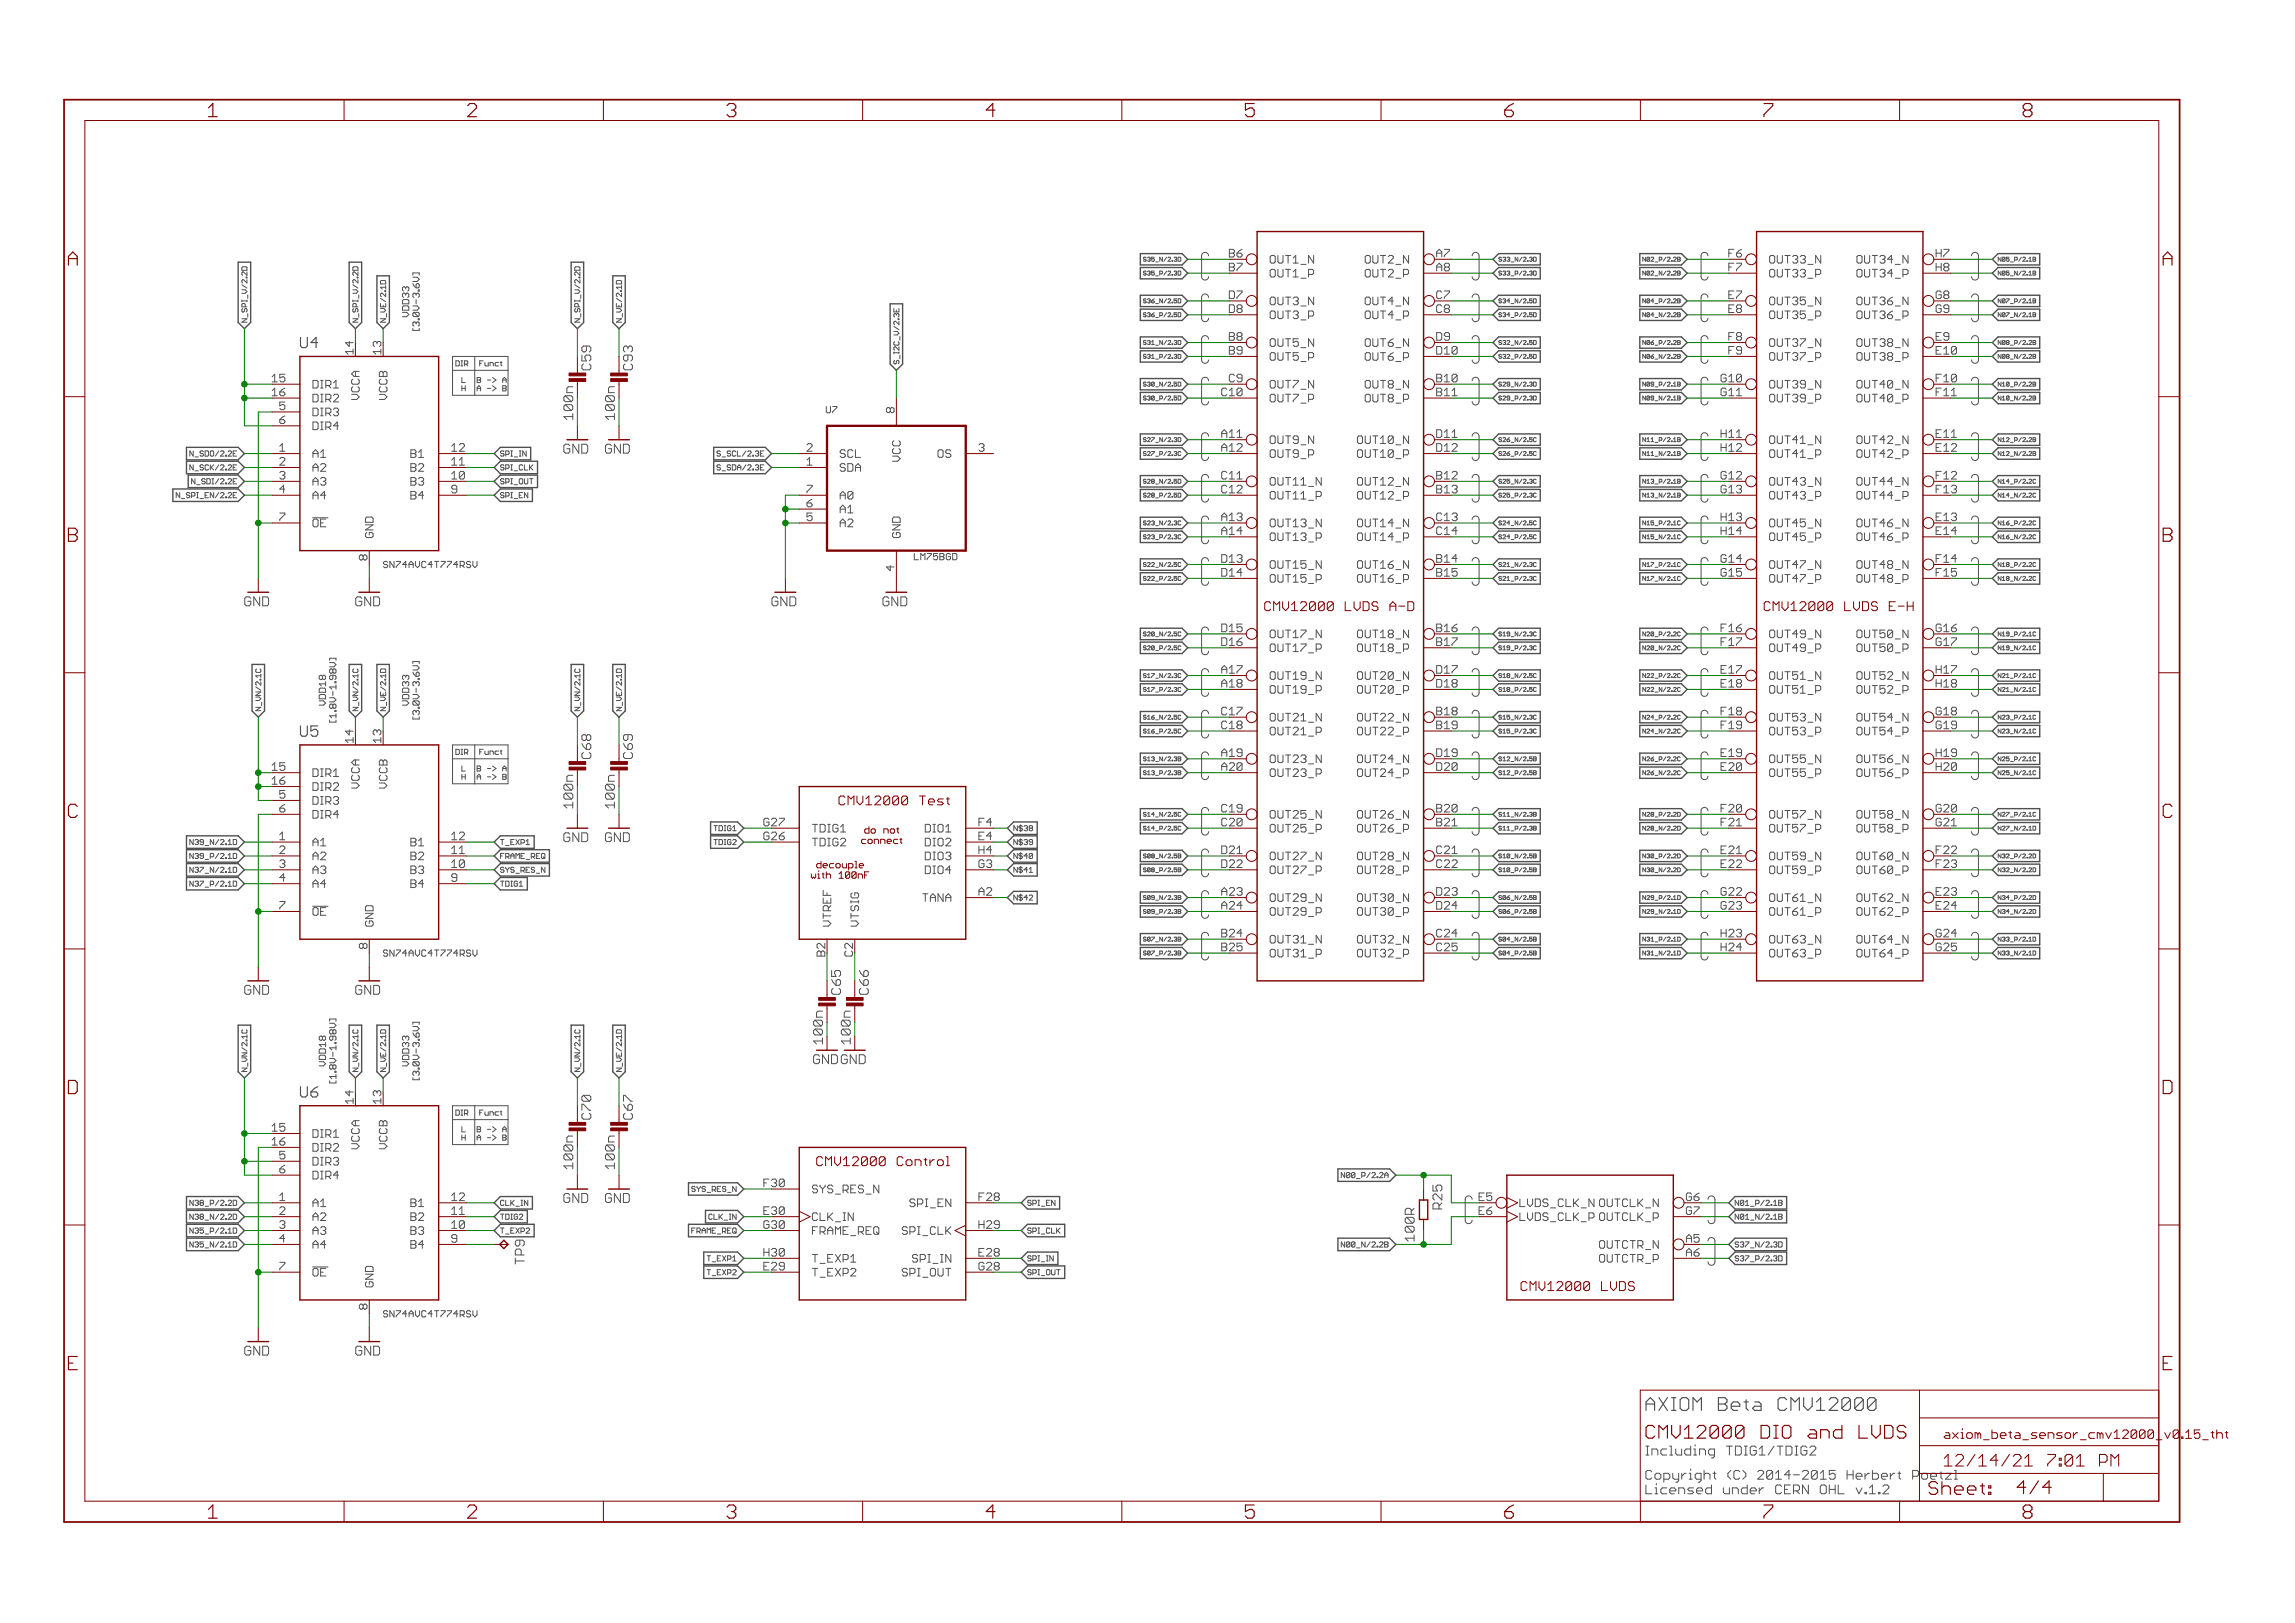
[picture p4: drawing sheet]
<svg xmlns="http://www.w3.org/2000/svg" width="420mm" height="297mm" viewBox="0 0 420 297" stroke-linecap="round" stroke-linejoin="round" font-family="sans-serif">
<defs><g id="words">
<g font-size="3.7" fill="#800000">
<text x="38.4" y="21.4">1</text>
<text x="85.8" y="21.4">2</text>
<text x="133.3" y="21.4">3</text>
<text x="180.8" y="21.4">4</text>
<text x="228.2" y="21.4">5</text>
<text x="275.7" y="21.4">6</text>
<text x="323.1" y="21.4">7</text>
<text x="370.6" y="21.4">8</text>
<text x="12.7" y="48.6">A</text>
<text x="396.2" y="48.6">A</text>
<text x="12.7" y="99.2">B</text>
<text x="396.2" y="99.2">B</text>
<text x="12.7" y="149.7">C</text>
<text x="396.2" y="149.7">C</text>
<text x="12.7" y="200.2">D</text>
<text x="396.2" y="200.2">D</text>
<text x="12.7" y="250.8">E</text>
<text x="396.2" y="250.8">E</text>
<text x="38.4" y="277.9">1</text>
<text x="85.8" y="277.9">2</text>
<text x="133.3" y="277.9">3</text>
<text x="180.8" y="277.9">4</text>
<text x="228.2" y="277.9">5</text>
<text x="275.7" y="277.9">6</text>
<text x="323.1" y="277.9">7</text>
<text x="370.6" y="277.9">8</text>
</g>
<text font-size="3.6" fill="#505050" x="301.5" y="258.2">AXIOM Beta CMV12000</text>
<g font-size="3.6" fill="#800000">
<text x="301.5" y="263.3">CMV12000 DIO and LVDS</text>
<text x="369.4" y="273.5">4/4</text>
</g>
<g font-size="3.2" fill="#800000">
<text x="356.1" y="268.4">12/14/21</text>
<text x="373.6" y="268.4">7:02 PM</text>
</g>
<g font-size="2.9" fill="#505050">
<text x="55.1" y="63.7">U4</text>
<text x="55.1" y="134.8">U5</text>
<text x="55.1" y="200.9">U6</text>
</g>
<g font-size="2.5" fill="#800000">
<text x="108.4" y="67.8" transform="rotate(-90 108.4 67.8)">C59</text>
<text x="116.1" y="67.8" transform="rotate(-90 116.1 67.8)">C93</text>
<text x="105.1" y="76.3" transform="rotate(-90 105.1 76.3)">100n</text>
<text x="112.8" y="76.3" transform="rotate(-90 112.8 76.3)">100n</text>
<text x="103.4" y="83">GND</text>
<text x="111" y="83">GND</text>
<text x="45" y="110.9">GND</text>
<text x="65.3" y="110.9">GND</text>
<text x="141.5" y="110.9">GND</text>
<text x="161.8" y="110.9">GND</text>
<text x="232.8" y="111.8">CMV12000 LVDS A-D</text>
<text x="324.2" y="111.8">CMV12000 LVDS E-H</text>
<text x="108.4" y="138.9" transform="rotate(-90 108.4 138.9)">C68</text>
<text x="116.1" y="138.9" transform="rotate(-90 116.1 138.9)">C69</text>
<text x="105.1" y="147.4" transform="rotate(-90 105.1 147.4)">100n</text>
<text x="112.8" y="147.4" transform="rotate(-90 112.8 147.4)">100n</text>
<text x="154.9" y="147.4">CMV12000 Test</text>
<text x="103.4" y="154.1">GND</text>
<text x="111" y="154.1">GND</text>
<text x="45" y="182.1">GND</text>
<text x="65.3" y="182.1">GND</text>
<text x="149.1" y="194.7">GND GND</text>
<text x="108.4" y="204.9" transform="rotate(-90 108.4 204.9)">C70</text>
<text x="116.1" y="204.9" transform="rotate(-90 116.1 204.9)">C67</text>
<text x="105.1" y="213.5" transform="rotate(-90 105.1 213.5)">100n</text>
<text x="112.8" y="213.5" transform="rotate(-90 112.8 213.5)">100n</text>
<text x="150.4" y="213.4">CMV12000 Control</text>
<text x="103.4" y="220.1">GND</text>
<text x="111" y="220.1">GND</text>
<text x="278.6" y="236.3">CMV12000 LVDS</text>
<text x="45" y="248.1">GND</text>
<text x="65.3" y="248.1">GND</text>
<text x="301.5" y="270.8">Copyright (C) 2014-2015 Herbert Poetzl</text>
</g>
<g font-size="2.5" fill="#505050">
<text x="154.2" y="182.1" transform="rotate(-90 154.2 182.1)">C65</text>
<text x="159.2" y="182.1" transform="rotate(-90 159.2 182.1)">C66</text>
<text x="264.3" y="221.1" transform="rotate(-90 264.3 221.1)">R25</text>
<text x="259.2" y="227" transform="rotate(-90 259.2 227)">100R</text>
<text x="96.3" y="231" transform="rotate(-90 96.3 231)">TP9</text>
<text x="301.5" y="266.4">Including TDIG1/TDIG2</text>
<text x="301.5" y="273.5">Licensed under CERN OHL v.1.2</text>
</g>
<g font-size="2.5" fill="#008000">
<text x="150.9" y="190.6" transform="rotate(-90 150.9 190.6)">100n</text>
<text x="155.9" y="190.6" transform="rotate(-90 155.9 190.6)">100n</text>
</g>
<g font-size="2.3" fill="#800000">
<text x="356.1" y="263.3">axiom_beta_sensor_cmv12000_v</text>
<text x="395.8" y="263.3">0.15_tht</text>
</g>
<g font-size="2.1" fill="#505050">
<text x="225.4" y="47.1">B6</text>
<text x="316.9" y="47.1">F6</text>
<text x="232.7" y="48.2">OUT1_N</text>
<text x="232.7" y="50.8">OUT1_P</text>
<text x="250.8" y="48.2">OUT2_N</text>
<text x="250.8" y="50.8">OUT2_P</text>
<text x="263.2" y="49.6">A8</text>
<text x="324.1" y="48.2">OUT33_N</text>
<text x="324.1" y="50.8">OUT33_P</text>
<text x="340.9" y="48.2">OUT34_N</text>
<text x="340.9" y="50.8">OUT34_P</text>
<text x="354.6" y="49.6">H8</text>
<text x="225.4" y="57.3">D8</text>
<text x="232.7" y="55.8">OUT3_N</text>
<text x="232.7" y="58.4">OUT3_P</text>
<text x="250.8" y="55.8">OUT4_N</text>
<text x="250.8" y="58.4">OUT4_P</text>
<text x="263.2" y="57.3">C8</text>
<text x="316.9" y="57.3">E8</text>
<text x="324.1" y="55.8">OUT35_N</text>
<text x="324.1" y="58.4">OUT35_P</text>
<text x="340.9" y="55.8">OUT36_N</text>
<text x="340.9" y="58.4">OUT36_P</text>
<text x="354.6" y="54.7">G8</text>
<text x="225.4" y="62.3">B8</text>
<text x="232.7" y="63.5">OUT5_N</text>
<text x="232.7" y="66">OUT5_P</text>
<text x="250.8" y="66">OUT6_P</text>
<text x="250.8" y="63.5">OUT6_N</text>
<text x="263.2" y="64.9">D10</text>
<text x="316.9" y="62.3">F8</text>
<text x="324.1" y="63.5">OUT37_N</text>
<text x="324.1" y="66">OUT37_P</text>
<text x="340.9" y="66">OUT38_P</text>
<text x="340.9" y="63.5">OUT38_N</text>
<text x="354.6" y="64.9">E10</text>
<text x="354.6" y="62.3">E9</text>
<text x="50.2" y="70">15</text>
<text x="57.5" y="71.1">DIR1</text>
<text x="232.7" y="71.1">OUT7_N</text>
<text x="250.8" y="71.1">OUT8_N</text>
<text x="263.2" y="70">B10</text>
<text x="315.6" y="70">G10</text>
<text x="324.1" y="71.1">OUT39_N</text>
<text x="340.9" y="71.1">OUT40_N</text>
<text x="354.6" y="70">F10</text>
<text x="50.2" y="72.5">16</text>
<text x="51.5" y="75">5</text>
<text x="51.5" y="77.6">6</text>
<text x="57.5" y="73.6">DIR2</text>
<text x="57.5" y="76.2">DIR3</text>
<text x="66" y="72.7" transform="rotate(-90 66 72.7)">VCCA</text>
<text x="71.1" y="72.7" transform="rotate(-90 71.1 72.7)">VCCB</text>
<text x="164" y="75.6" transform="rotate(-90 164 75.6)">8</text>
<text x="224.1" y="72.5">C10</text>
<text x="232.7" y="73.6">OUT7_P</text>
<text x="250.8" y="73.6">OUT8_P</text>
<text x="263.2" y="72.5">B11</text>
<text x="324.1" y="73.6">OUT39_P</text>
<text x="340.9" y="73.6">OUT40_P</text>
<text x="354.6" y="72.5">F11</text>
<text x="51.5" y="82.7">1</text>
<text x="57.5" y="78.7">DIR4</text>
<text x="57.5" y="83.8">A1</text>
<text x="75.6" y="83.8">B1</text>
<text x="82.8" y="82.7">12</text>
<text x="148" y="82.7">2</text>
<text x="154" y="83.8">SCL</text>
<text x="172.1" y="83.8">OS</text>
<text x="179.4" y="82.7">3</text>
<text x="224.1" y="82.7">A12</text>
<text x="232.7" y="81.2">OUT9_N</text>
<text x="232.7" y="83.8">OUT9_P</text>
<text x="249.5" y="81.2">OUT10_N</text>
<text x="249.5" y="83.8">OUT10_P</text>
<text x="263.2" y="82.7">D12</text>
<text x="315.6" y="82.7">H12</text>
<text x="324.1" y="81.2">OUT41_N</text>
<text x="324.1" y="83.8">OUT41_P</text>
<text x="340.9" y="81.2">OUT42_N</text>
<text x="340.9" y="83.8">OUT42_P</text>
<text x="354.6" y="80.1">E11</text>
<text x="354.6" y="82.7">E12</text>
<text x="51.5" y="85.2">2</text>
<text x="51.5" y="87.7">3</text>
<text x="57.5" y="86.3">A2</text>
<text x="57.5" y="88.8">A3</text>
<text x="75.6" y="86.3">B2</text>
<text x="75.6" y="88.8">B3</text>
<text x="82.8" y="85.2">11</text>
<text x="82.8" y="87.7">10</text>
<text x="148" y="85.2">1</text>
<text x="154" y="86.3">SDA</text>
<text x="165.1" y="84.1" transform="rotate(-90 165.1 84.1)">VCC</text>
<text x="224.1" y="87.7">C11</text>
<text x="232.7" y="88.8">OUT11_N</text>
<text x="249.5" y="88.8">OUT12_N</text>
<text x="263.2" y="87.7">B12</text>
<text x="324.1" y="88.8">OUT43_N</text>
<text x="340.9" y="88.8">OUT44_N</text>
<text x="354.6" y="87.7">F12</text>
<text x="51.5" y="95.4">7</text>
<text x="51.5" y="90.3">4</text>
<text x="57.5" y="91.4">A4</text>
<text x="75.6" y="91.4">B4</text>
<text x="82.8" y="90.3">9</text>
<text x="148" y="90.3">7</text>
<text x="148" y="92.8">6</text>
<text x="148" y="95.4">5</text>
<text x="154" y="91.4">A0</text>
<text x="154" y="93.9">A1</text>
<text x="224.1" y="95.4">A13</text>
<text x="232.7" y="91.4">OUT11_P</text>
<text x="249.5" y="91.4">OUT12_P</text>
<text x="263.2" y="90.3">B13</text>
<text x="315.6" y="90.3">G13</text>
<text x="315.6" y="95.4">H13</text>
<text x="324.1" y="91.4">OUT43_P</text>
<text x="340.9" y="91.4">OUT44_P</text>
<text x="354.6" y="90.3">F13</text>
<text x="354.6" y="95.4">E13</text>
<text x="57.5" y="96.5">OE</text>
<text x="68.6" y="98.4" transform="rotate(-90 68.6 98.4)">GND</text>
<text x="154" y="96.5">A2</text>
<text x="165.1" y="98.4" transform="rotate(-90 165.1 98.4)">GND</text>
<text x="232.7" y="96.5">OUT13_N</text>
<text x="232.7" y="99">OUT13_P</text>
<text x="249.5" y="96.5">OUT14_N</text>
<text x="249.5" y="99">OUT14_P</text>
<text x="263.2" y="97.9">C14</text>
<text x="324.1" y="96.5">OUT45_N</text>
<text x="324.1" y="99">OUT45_P</text>
<text x="340.9" y="96.5">OUT46_N</text>
<text x="340.9" y="99">OUT46_P</text>
<text x="354.6" y="97.9">E14</text>
<text x="67.5" y="102.4" transform="rotate(-90 67.5 102.4)">8</text>
<text x="164" y="104.4" transform="rotate(-90 164 104.4)">4</text>
<text x="224.1" y="103">D13</text>
<text x="232.7" y="104.1">OUT15_N</text>
<text x="232.7" y="106.6">OUT15_P</text>
<text x="249.5" y="104.1">OUT16_N</text>
<text x="249.5" y="106.6">OUT16_P</text>
<text x="263.2" y="103">B14</text>
<text x="263.2" y="105.5">B15</text>
<text x="315.6" y="103">G14</text>
<text x="324.1" y="104.1">OUT47_N</text>
<text x="324.1" y="106.6">OUT47_P</text>
<text x="340.9" y="104.1">OUT48_N</text>
<text x="340.9" y="106.6">OUT48_P</text>
<text x="354.6" y="103">F14</text>
<text x="354.6" y="105.5">F15</text>
<text x="224.1" y="118.2">D16</text>
<text x="232.7" y="116.8">OUT17_N</text>
<text x="232.7" y="119.3">OUT17_P</text>
<text x="249.5" y="116.8">OUT18_N</text>
<text x="249.5" y="119.3">OUT18_P</text>
<text x="263.2" y="115.7">B16</text>
<text x="263.2" y="118.2">B17</text>
<text x="315.6" y="115.7">F16</text>
<text x="324.1" y="116.8">OUT49_N</text>
<text x="324.1" y="119.3">OUT49_P</text>
<text x="340.9" y="116.8">OUT50_N</text>
<text x="340.9" y="119.3">OUT50_P</text>
<text x="354.6" y="115.7">G16</text>
<text x="224.1" y="125.8">A18</text>
<text x="232.7" y="124.4">OUT19_N</text>
<text x="249.5" y="124.4">OUT20_N</text>
<text x="263.2" y="125.8">D18</text>
<text x="315.6" y="125.8">E18</text>
<text x="324.1" y="124.4">OUT51_N</text>
<text x="340.9" y="124.4">OUT52_N</text>
<text x="354.6" y="125.8">H18</text>
<text x="232.7" y="126.9">OUT19_P</text>
<text x="249.5" y="126.9">OUT20_P</text>
<text x="263.2" y="130.9">B18</text>
<text x="315.6" y="130.9">F18</text>
<text x="324.1" y="126.9">OUT51_P</text>
<text x="340.9" y="126.9">OUT52_P</text>
<text x="354.6" y="130.9">G18</text>
<text x="224.1" y="133.4">C18</text>
<text x="232.7" y="132">OUT21_N</text>
<text x="232.7" y="134.6">OUT21_P</text>
<text x="249.5" y="132">OUT22_N</text>
<text x="249.5" y="134.6">OUT22_P</text>
<text x="263.2" y="133.4">B19</text>
<text x="324.1" y="132">OUT53_N</text>
<text x="324.1" y="134.6">OUT53_P</text>
<text x="340.9" y="132">OUT54_N</text>
<text x="340.9" y="134.6">OUT54_P</text>
<text x="50.2" y="141.1">15</text>
<text x="50.2" y="143.6">16</text>
<text x="57.5" y="142.2">DIR1</text>
<text x="66" y="143.8" transform="rotate(-90 66 143.8)">VCCA</text>
<text x="71.1" y="143.8" transform="rotate(-90 71.1 143.8)">VCCB</text>
<text x="224.1" y="141.1">A20</text>
<text x="232.7" y="139.6">OUT23_N</text>
<text x="232.7" y="142.2">OUT23_P</text>
<text x="249.5" y="139.6">OUT24_N</text>
<text x="249.5" y="142.2">OUT24_P</text>
<text x="263.2" y="141.1">D20</text>
<text x="315.6" y="141.1">E20</text>
<text x="324.1" y="139.6">OUT55_N</text>
<text x="324.1" y="142.2">OUT55_P</text>
<text x="340.9" y="139.6">OUT56_N</text>
<text x="340.9" y="142.2">OUT56_P</text>
<text x="354.6" y="141.1">H20</text>
<text x="51.5" y="146.1">5</text>
<text x="51.5" y="148.7">6</text>
<text x="57.5" y="144.7">DIR2</text>
<text x="57.5" y="147.3">DIR3</text>
<text x="57.5" y="149.8">DIR4</text>
<text x="232.7" y="149.8">OUT25_N</text>
<text x="249.5" y="149.8">OUT26_N</text>
<text x="263.2" y="148.7">B20</text>
<text x="315.6" y="148.7">F20</text>
<text x="324.1" y="149.8">OUT57_N</text>
<text x="340.9" y="149.8">OUT58_N</text>
<text x="354.6" y="148.7">G20</text>
<text x="51.5" y="153.8">1</text>
<text x="57.5" y="154.9">A1</text>
<text x="75.6" y="154.9">B1</text>
<text x="82.8" y="153.8">12</text>
<text x="140.3" y="151.2">G27</text>
<text x="140.3" y="153.8">G26</text>
<text x="148.9" y="152.3">TDIG1</text>
<text x="148.9" y="154.9">TDIG2</text>
<text x="169.5" y="152.3">DIO1</text>
<text x="169.5" y="154.9">DIO2</text>
<text x="179.4" y="151.2">F4</text>
<text x="179.4" y="153.8">E4</text>
<text x="224.1" y="151.2">C20</text>
<text x="232.7" y="152.3">OUT25_P</text>
<text x="249.5" y="152.3">OUT26_P</text>
<text x="263.2" y="151.2">B21</text>
<text x="324.1" y="152.3">OUT57_P</text>
<text x="340.9" y="152.3">OUT58_P</text>
<text x="51.5" y="156.3">2</text>
<text x="51.5" y="158.8">3</text>
<text x="51.5" y="161.4">4</text>
<text x="57.5" y="157.4">A2</text>
<text x="57.5" y="160">A3</text>
<text x="75.6" y="157.4">B2</text>
<text x="75.6" y="160">B3</text>
<text x="82.8" y="156.3">11</text>
<text x="82.8" y="158.8">10</text>
<text x="82.8" y="161.4">9</text>
<text x="169.5" y="157.4">DIO3</text>
<text x="169.5" y="160">DIO4</text>
<text x="179.4" y="156.3">H4</text>
<text x="179.4" y="158.8">G3</text>
<text x="224.1" y="156.3">D21</text>
<text x="232.7" y="157.4">OUT27_N</text>
<text x="232.7" y="160">OUT27_P</text>
<text x="249.5" y="157.4">OUT28_N</text>
<text x="249.5" y="160">OUT28_P</text>
<text x="263.2" y="156.3">C21</text>
<text x="315.6" y="156.3">E21</text>
<text x="324.1" y="157.4">OUT59_N</text>
<text x="324.1" y="160">OUT59_P</text>
<text x="340.9" y="157.4">OUT60_N</text>
<text x="340.9" y="160">OUT60_P</text>
<text x="354.6" y="156.3">F22</text>
<text x="354.6" y="158.8">F23</text>
<text x="51.5" y="166.5">7</text>
<text x="57.5" y="167.6">OE</text>
<text x="57.5" y="162.5">A4</text>
<text x="75.6" y="162.5">B4</text>
<text x="169.5" y="165">TANA</text>
<text x="179.4" y="163.9">A2</text>
<text x="224.1" y="163.9">A23</text>
<text x="232.7" y="165">OUT29_N</text>
<text x="232.7" y="167.6">OUT29_P</text>
<text x="249.5" y="165">OUT30_N</text>
<text x="249.5" y="167.6">OUT30_P</text>
<text x="263.2" y="163.9">D23</text>
<text x="315.6" y="166.5">G23</text>
<text x="324.1" y="165">OUT61_N</text>
<text x="324.1" y="167.6">OUT61_P</text>
<text x="340.9" y="165">OUT62_N</text>
<text x="340.9" y="167.6">OUT62_P</text>
<text x="354.6" y="163.9">E23</text>
<text x="354.6" y="166.5">E24</text>
<text x="67.5" y="173.5" transform="rotate(-90 67.5 173.5)">8</text>
<text x="68.6" y="169.6" transform="rotate(-90 68.6 169.6)">GND</text>
<text x="152.4" y="169.6" transform="rotate(-90 152.4 169.6)">VTREF</text>
<text x="157.5" y="169.6" transform="rotate(-90 157.5 169.6)">VTSIG</text>
<text x="224.1" y="171.5">B24</text>
<text x="232.7" y="172.7">OUT31_N</text>
<text x="249.5" y="172.7">OUT32_N</text>
<text x="263.2" y="171.5">C24</text>
<text x="315.6" y="171.5">H23</text>
<text x="324.1" y="172.7">OUT63_N</text>
<text x="340.9" y="172.7">OUT64_N</text>
<text x="354.6" y="171.5">G24</text>
<text x="232.7" y="175.2">OUT31_P</text>
<text x="249.5" y="175.2">OUT32_P</text>
<text x="324.1" y="175.2">OUT63_P</text>
<text x="340.9" y="175.2">OUT64_P</text>
<text x="50.2" y="207.1">15</text>
<text x="50.2" y="209.6">16</text>
<text x="57.5" y="208.2">DIR1</text>
<text x="66" y="209.9" transform="rotate(-90 66 209.9)">VCCA</text>
<text x="71.1" y="209.9" transform="rotate(-90 71.1 209.9)">VCCB</text>
<text x="51.5" y="212.2">5</text>
<text x="51.5" y="214.7">6</text>
<text x="57.5" y="210.7">DIR2</text>
<text x="57.5" y="213.3">DIR3</text>
<text x="57.5" y="215.8">DIR4</text>
<text x="51.5" y="219.8">1</text>
<text x="57.5" y="220.9">A1</text>
<text x="75.6" y="220.9">B1</text>
<text x="82.8" y="219.8">12</text>
<text x="140.3" y="217.2">F30</text>
<text x="148.9" y="218.4">SYS_RES_N</text>
<text x="166.9" y="220.9">SPI_EN</text>
<text x="179.4" y="219.8">F28</text>
<text x="278.4" y="220.9">LVDS_CLK_N</text>
<text x="293.9" y="220.9">OUTCLK_N</text>
<text x="308.9" y="219.8">G6</text>
<text x="51.5" y="222.3">2</text>
<text x="51.5" y="224.9">3</text>
<text x="51.5" y="227.4">4</text>
<text x="57.5" y="223.4">A2</text>
<text x="57.5" y="226">A3</text>
<text x="75.6" y="223.4">B2</text>
<text x="75.6" y="226">B3</text>
<text x="82.8" y="222.3">11</text>
<text x="82.8" y="224.9">10</text>
<text x="82.8" y="227.4">9</text>
<text x="140.3" y="222.3">E30</text>
<text x="140.3" y="224.9">G30</text>
<text x="148.9" y="223.4">CLK_IN</text>
<text x="148.9" y="226">FRAME_REQ</text>
<text x="165.6" y="226">SPI_CLK</text>
<text x="179.4" y="224.9">H29</text>
<text x="271.2" y="222.3">E6</text>
<text x="278.4" y="223.4">LVDS_CLK_P</text>
<text x="293.9" y="223.4">OUTCLK_P</text>
<text x="51.5" y="232.5">7</text>
<text x="57.5" y="233.6">OE</text>
<text x="57.5" y="228.5">A4</text>
<text x="75.6" y="228.5">B4</text>
<text x="140.3" y="229.9">H30</text>
<text x="140.3" y="232.5">E29</text>
<text x="148.9" y="231.1">T_EXP1</text>
<text x="148.9" y="233.6">T_EXP2</text>
<text x="165.6" y="233.6">SPI_OUT</text>
<text x="166.9" y="231.1">SPI_IN</text>
<text x="179.4" y="229.9">E28</text>
<text x="179.4" y="232.5">G28</text>
<text x="293.9" y="228.5">OUTCTR_N</text>
<text x="293.9" y="231.1">OUTCTR_P</text>
<text x="308.9" y="229.9">A6</text>
<text x="67.5" y="239.6" transform="rotate(-90 67.5 239.6)">8</text>
<text x="68.6" y="235.6" transform="rotate(-90 68.6 235.6)">GND</text>
</g>
<g font-size="2.1" fill="#800000">
<text x="263.2" y="47.1">A7</text>
<text x="354.6" y="47.1">H7</text>
<text x="225.4" y="49.6">B7</text>
<text x="316.9" y="49.6">F7</text>
<text x="225.4" y="54.7">D7</text>
<text x="263.2" y="54.7">C7</text>
<text x="316.9" y="54.7">E7</text>
<text x="354.6" y="57.3">G9</text>
<text x="64.9" y="64.9" transform="rotate(-90 64.9 64.9)">14</text>
<text x="70" y="64.9" transform="rotate(-90 70 64.9)">13</text>
<text x="225.4" y="64.9">B9</text>
<text x="263.2" y="62.3">D9</text>
<text x="316.9" y="64.9">F9</text>
<text x="225.4" y="70">C9</text>
<text x="315.6" y="72.5">G11</text>
<text x="224.1" y="80.1">A11</text>
<text x="263.2" y="80.1">D11</text>
<text x="315.6" y="80.1">H11</text>
<text x="315.6" y="87.7">G12</text>
<text x="224.1" y="90.3">C12</text>
<text x="263.2" y="95.4">C13</text>
<text x="224.1" y="97.9">A14</text>
<text x="315.6" y="97.9">H14</text>
<text x="224.1" y="105.5">D14</text>
<text x="315.6" y="105.5">G15</text>
<text x="224.1" y="115.7">D15</text>
<text x="315.6" y="118.2">F17</text>
<text x="354.6" y="118.2">G17</text>
<text x="224.1" y="123.3">A17</text>
<text x="263.2" y="123.3">D17</text>
<text x="315.6" y="123.3">E17</text>
<text x="354.6" y="123.3">H17</text>
<text x="224.1" y="130.9">C17</text>
<text x="64.9" y="136" transform="rotate(-90 64.9 136)">14</text>
<text x="70" y="136" transform="rotate(-90 70 136)">13</text>
<text x="315.6" y="133.4">F19</text>
<text x="354.6" y="133.4">G19</text>
<text x="224.1" y="138.5">A19</text>
<text x="263.2" y="138.5">D19</text>
<text x="315.6" y="138.5">E19</text>
<text x="354.6" y="138.5">H19</text>
<text x="224.1" y="148.7">C19</text>
<text x="315.6" y="151.2">F21</text>
<text x="354.6" y="151.2">G21</text>
<text x="224.1" y="158.8">D22</text>
<text x="263.2" y="158.8">C22</text>
<text x="315.6" y="158.8">E22</text>
<text x="224.1" y="166.5">A24</text>
<text x="263.2" y="166.5">D24</text>
<text x="315.6" y="163.9">G22</text>
<text x="151.3" y="174.8" transform="rotate(-90 151.3 174.8)">B2</text>
<text x="156.3" y="174.8" transform="rotate(-90 156.3 174.8)">C2</text>
<text x="224.1" y="174.1">B25</text>
<text x="263.2" y="174.1">C25</text>
<text x="315.6" y="174.1">H24</text>
<text x="354.6" y="174.1">G25</text>
<text x="64.9" y="202" transform="rotate(-90 64.9 202)">14</text>
<text x="70" y="202" transform="rotate(-90 70 202)">13</text>
<text x="271.2" y="219.8">E5</text>
<text x="308.9" y="222.3">G7</text>
<text x="308.9" y="227.4">A5</text>
</g>
<g font-size="1.8" fill="#505050">
<text x="75.1" y="57.8" transform="rotate(-90 75.1 57.8)">VDD33</text>
<text x="77" y="61" transform="rotate(-90 77 61)">[3.0V-3.6V]</text>
<text x="151.4" y="75.6">U7</text>
<text x="70.4" y="104">SN74AVC4T774RSV</text>
<text x="168.2" y="102.5">LM75BGD</text>
<text x="59.9" y="128.9" transform="rotate(-90 59.9 128.9)">VDD18</text>
<text x="75.1" y="128.9" transform="rotate(-90 75.1 128.9)">VDD33</text>
<text x="61.8" y="132.7" transform="rotate(-90 61.8 132.7)">[1.8V-1.98V]</text>
<text x="77" y="132.1" transform="rotate(-90 77 132.1)">[3.0V-3.6V]</text>
<text x="70.4" y="175.1">SN74AVC4T774RSV</text>
<text x="59.9" y="194.9" transform="rotate(-90 59.9 194.9)">VDD18</text>
<text x="75.1" y="194.9" transform="rotate(-90 75.1 194.9)">VDD33</text>
<text x="61.8" y="198.7" transform="rotate(-90 61.8 198.7)">[1.8V-1.98V]</text>
<text x="77" y="198.1" transform="rotate(-90 77 198.1)">[3.0V-3.6V]</text>
<text x="70.4" y="241.1">SN74AVC4T774RSV</text>
</g>
<g font-size="1.8" fill="#800000">
<text x="158" y="154.4">connect</text>
<text x="158.5" y="152.5">do not</text>
<text x="148.8" y="160.8">with 100nF</text>
<text x="149.8" y="158.9">decouple</text>
</g>
<g font-size="1.4" fill="#505050">
<text x="45.5" y="59" transform="rotate(-90 45.5 59)">N_SPI_V/2.2D</text>
<text x="65.8" y="59" transform="rotate(-90 65.8 59)">N_SPI_V/2.2D</text>
<text x="70.9" y="59" transform="rotate(-90 70.9 59)">N_VE/2.1D</text>
<text x="106.4" y="59" transform="rotate(-90 106.4 59)">N_SPI_V/2.2D</text>
<text x="114" y="59" transform="rotate(-90 114 59)">N_VE/2.1D</text>
<text x="83.8" y="67">DIR</text>
<text x="85" y="71.6">H</text>
<text x="87.6" y="70.1">B -&gt; A</text>
<text x="87.6" y="71.6">A -&gt; B</text>
<text x="88" y="67">Funct</text>
<text x="164.8" y="66.6" transform="rotate(-90 164.8 66.6)">S_I2C_V/2.3E</text>
<text x="35.3" y="83.5">N_SDO/2.2E</text>
<text x="91.8" y="83.5">SPI_IN</text>
<text x="131.9" y="83.5">S_SCL/2.3E</text>
<text x="35.3" y="86.1">N_SCK/2.2E</text>
<text x="35.3" y="88.6">N_SDI/2.2E</text>
<text x="91.8" y="88.6">SPI_OUT</text>
<text x="91.8" y="86.1">SPI_CLK</text>
<text x="131.9" y="86.1">S_SDA/2.3E</text>
<text x="32.8" y="91.1">N_SPI_EN/2.2E</text>
<text x="91.8" y="91.1">SPI_EN</text>
<text x="48" y="130.1" transform="rotate(-90 48 130.1)">N_VN/2.1C</text>
<text x="65.8" y="130.1" transform="rotate(-90 65.8 130.1)">N_VN/2.1C</text>
<text x="70.9" y="130.1" transform="rotate(-90 70.9 130.1)">N_VE/2.1D</text>
<text x="106.4" y="130.1" transform="rotate(-90 106.4 130.1)">N_VN/2.1C</text>
<text x="114" y="130.1" transform="rotate(-90 114 130.1)">N_VE/2.1D</text>
<text x="83.8" y="138.1">DIR</text>
<text x="85" y="142.7">H</text>
<text x="87.6" y="141.2">B -&gt; A</text>
<text x="87.6" y="142.7">A -&gt; B</text>
<text x="88" y="138.1">Funct</text>
<text x="35.3" y="154.6">N39_N/2.1D</text>
<text x="91.8" y="154.6">T_EXP1</text>
<text x="131" y="152.1">TDIG1</text>
<text x="131" y="154.6">TDIG2</text>
<text x="185.8" y="152.1">N$38</text>
<text x="185.8" y="154.6">N$39</text>
<text x="35.3" y="157.2">N39_P/2.1D</text>
<text x="35.3" y="159.7">N37_N/2.1D</text>
<text x="91.8" y="157.2">FRAME_REQ</text>
<text x="91.8" y="159.7">SYS_RES_N</text>
<text x="185.8" y="157.2">N$40</text>
<text x="185.8" y="159.7">N$41</text>
<text x="35.3" y="162.2">N37_P/2.1D</text>
<text x="91.8" y="162.2">TDIG1</text>
<text x="185.8" y="164.8">N$42</text>
<text x="45.5" y="196.1" transform="rotate(-90 45.5 196.1)">N_VN/2.1C</text>
<text x="65.8" y="196.1" transform="rotate(-90 65.8 196.1)">N_VN/2.1C</text>
<text x="70.9" y="196.1" transform="rotate(-90 70.9 196.1)">N_VE/2.1D</text>
<text x="106.4" y="196.1" transform="rotate(-90 106.4 196.1)">N_VN/2.1C</text>
<text x="114" y="196.1" transform="rotate(-90 114 196.1)">N_VE/2.1D</text>
<text x="83.8" y="204.1">DIR</text>
<text x="85" y="208.7">H</text>
<text x="87.6" y="207.2">B -&gt; A</text>
<text x="87.6" y="208.7">A -&gt; B</text>
<text x="88" y="204.1">Funct</text>
<text x="246.1" y="215.6">N00_P/2.2A</text>
<text x="35.3" y="220.7">N38_P/2.2D</text>
<text x="91.8" y="220.7">CLK_IN</text>
<text x="127.6" y="218.1">SYS_RES_N</text>
<text x="188.3" y="220.7">SPI_EN</text>
<text x="317.9" y="220.7">N01_P/2.1B</text>
<text x="35.3" y="223.2">N38_N/2.2D</text>
<text x="35.3" y="225.7">N35_P/2.1D</text>
<text x="91.8" y="225.7">T_EXP2</text>
<text x="91.8" y="223.2">TDIG2</text>
<text x="127.6" y="225.7">FRAME_REQ</text>
<text x="130.2" y="223.2">CLK_IN</text>
<text x="188.3" y="225.7">SPI_CLK</text>
<text x="317.9" y="223.2">N01_N/2.1B</text>
<text x="35.3" y="228.3">N35_N/2.1D</text>
<text x="130.2" y="230.8">T_EXP1</text>
<text x="130.2" y="233.3">T_EXP2</text>
<text x="188.3" y="233.3">SPI_OUT</text>
<text x="188.3" y="230.8">SPI_IN</text>
<text x="246.1" y="228.3">N00_N/2.2B</text>
<text x="317.9" y="228.3">S37_N/2.3D</text>
<text x="317.9" y="230.8">S37_P/2.3D</text>
</g>
<g font-size="1.1" fill="#505050">
<text x="209.6" y="47.9">S35_N/2.3D</text>
<text x="274.6" y="47.9">S33_N/2.3D</text>
<text x="301.1" y="47.9">N02_P/2.2B</text>
<text x="366" y="47.9">N05_P/2.1B</text>
<text x="209.6" y="50.4">S35_P/2.3D</text>
<text x="274.6" y="50.4">S33_P/2.3D</text>
<text x="301.1" y="50.4">N02_N/2.2B</text>
<text x="366" y="50.4">N05_N/2.1B</text>
<text x="209.6" y="58">S36_P/2.5D</text>
<text x="209.6" y="55.5">S36_N/2.5D</text>
<text x="274.6" y="55.5">S34_N/2.5D</text>
<text x="274.6" y="58">S34_P/2.5D</text>
<text x="301.1" y="55.5">N04_P/2.2B</text>
<text x="301.1" y="58">N04_N/2.2B</text>
<text x="366" y="55.5">N07_P/2.1B</text>
<text x="366" y="58">N07_N/2.1B</text>
<text x="209.6" y="63.1">S31_N/2.3D</text>
<text x="209.6" y="65.6">S31_P/2.3D</text>
<text x="274.6" y="63.1">S32_N/2.5D</text>
<text x="274.6" y="65.6">S32_P/2.5D</text>
<text x="301.1" y="63.1">N06_P/2.2B</text>
<text x="301.1" y="65.6">N06_N/2.2B</text>
<text x="366" y="63.1">N08_P/2.2B</text>
<text x="366" y="65.6">N08_N/2.2B</text>
<text x="209.6" y="70.7">S30_N/2.5D</text>
<text x="274.6" y="70.7">S29_N/2.3D</text>
<text x="301.1" y="70.7">N09_P/2.1B</text>
<text x="366" y="70.7">N10_P/2.2B</text>
<text x="209.6" y="73.2">S30_P/2.5D</text>
<text x="274.6" y="73.3">S29_P/2.3D</text>
<text x="301.1" y="73.2">N09_N/2.1B</text>
<text x="366" y="73.3">N10_N/2.2B</text>
<text x="209.6" y="80.9">S27_N/2.3D</text>
<text x="209.6" y="83.4">S27_P/2.3C</text>
<text x="274.6" y="80.9">S26_N/2.5C</text>
<text x="274.6" y="83.4">S26_P/2.5C</text>
<text x="301.1" y="80.9">N11_P/2.1B</text>
<text x="301.1" y="83.4">N11_N/2.1B</text>
<text x="366" y="80.9">N12_P/2.2B</text>
<text x="366" y="83.4">N12_N/2.2B</text>
<text x="209.6" y="88.5">S28_N/2.5D</text>
<text x="274.6" y="88.5">S25_N/2.3C</text>
<text x="301.1" y="88.5">N13_P/2.1B</text>
<text x="366" y="88.5">N14_P/2.2C</text>
<text x="209.6" y="91">S28_P/2.5D</text>
<text x="274.6" y="91">S25_P/2.3C</text>
<text x="301.1" y="91">N13_N/2.1B</text>
<text x="366" y="91">N14_N/2.2C</text>
<text x="209.6" y="96.1">S23_N/2.3C</text>
<text x="209.6" y="98.6">S23_P/2.3C</text>
<text x="274.6" y="96.1">S24_N/2.5C</text>
<text x="274.6" y="98.7">S24_P/2.5C</text>
<text x="301.1" y="96.1">N15_P/2.1C</text>
<text x="301.1" y="98.6">N15_N/2.1C</text>
<text x="366" y="96.1">N16_P/2.2C</text>
<text x="366" y="98.7">N16_N/2.2C</text>
<text x="209.6" y="103.7">S22_N/2.5C</text>
<text x="209.6" y="106.3">S22_P/2.5C</text>
<text x="274.6" y="103.7">S21_N/2.3C</text>
<text x="274.6" y="106.3">S21_P/2.3C</text>
<text x="301.1" y="103.7">N17_P/2.1C</text>
<text x="301.1" y="106.3">N17_N/2.1C</text>
<text x="366" y="103.7">N18_P/2.2C</text>
<text x="366" y="106.3">N18_N/2.2C</text>
<text x="209.6" y="116.4">S20_N/2.5C</text>
<text x="209.6" y="119">S20_P/2.5C</text>
<text x="274.6" y="116.4">S19_N/2.3C</text>
<text x="274.6" y="119">S19_P/2.3C</text>
<text x="301.1" y="116.4">N20_P/2.2C</text>
<text x="301.1" y="119">N20_N/2.2C</text>
<text x="366" y="116.4">N19_P/2.1C</text>
<text x="366" y="119">N19_N/2.1C</text>
<text x="209.6" y="124">S17_N/2.3C</text>
<text x="274.6" y="124">S18_N/2.5C</text>
<text x="301.1" y="124">N22_P/2.2C</text>
<text x="366" y="124">N21_P/2.1C</text>
<text x="209.6" y="126.6">S17_P/2.3C</text>
<text x="209.6" y="131.7">S16_N/2.5C</text>
<text x="274.6" y="126.6">S18_P/2.5C</text>
<text x="274.6" y="131.7">S15_N/2.3C</text>
<text x="301.1" y="126.6">N22_N/2.2C</text>
<text x="301.1" y="131.7">N24_P/2.2C</text>
<text x="366" y="126.6">N21_N/2.1C</text>
<text x="366" y="131.7">N23_P/2.1C</text>
<text x="209.6" y="134.2">S16_P/2.5C</text>
<text x="274.6" y="134.2">S15_P/2.3C</text>
<text x="301.1" y="134.2">N24_N/2.2C</text>
<text x="366" y="134.2">N23_N/2.1C</text>
<text x="209.6" y="139.3">S13_N/2.3B</text>
<text x="209.6" y="141.8">S13_P/2.3B</text>
<text x="274.6" y="139.3">S12_N/2.5B</text>
<text x="274.6" y="141.8">S12_P/2.5B</text>
<text x="301.1" y="139.3">N26_P/2.2C</text>
<text x="301.1" y="141.8">N26_N/2.2C</text>
<text x="366" y="139.3">N25_P/2.1C</text>
<text x="366" y="141.8">N25_N/2.1C</text>
<text x="209.6" y="149.4">S14_N/2.5C</text>
<text x="274.6" y="149.4">S11_N/2.3B</text>
<text x="301.1" y="149.4">N28_P/2.2D</text>
<text x="366" y="149.4">N27_P/2.1C</text>
<text x="209.6" y="152">S14_P/2.5C</text>
<text x="274.6" y="152">S11_P/2.3B</text>
<text x="301.1" y="152">N28_N/2.2D</text>
<text x="366" y="152">N27_N/2.1D</text>
<text x="209.6" y="157.1">S08_N/2.5B</text>
<text x="209.6" y="159.6">S08_P/2.5B</text>
<text x="274.6" y="157.1">S10_N/2.5B</text>
<text x="274.6" y="159.6">S10_P/2.5B</text>
<text x="301.1" y="157.1">N30_P/2.2D</text>
<text x="301.1" y="159.6">N30_N/2.2D</text>
<text x="366" y="157.1">N32_P/2.2D</text>
<text x="366" y="159.6">N32_N/2.2D</text>
<text x="209.6" y="164.7">S09_N/2.3B</text>
<text x="209.6" y="167.2">S09_P/2.3B</text>
<text x="274.6" y="164.7">S06_N/2.5B</text>
<text x="274.6" y="167.2">S06_P/2.5B</text>
<text x="301.1" y="164.7">N29_P/2.1D</text>
<text x="301.1" y="167.2">N29_N/2.1D</text>
<text x="366" y="164.7">N34_P/2.2D</text>
<text x="366" y="167.2">N34_N/2.2D</text>
<text x="209.6" y="172.3">S07_N/2.3B</text>
<text x="274.6" y="172.3">S04_N/2.5B</text>
<text x="301.1" y="172.3">N31_P/2.1D</text>
<text x="366" y="172.3">N33_P/2.1D</text>
<text x="209.6" y="174.8">S07_P/2.3B</text>
<text x="274.6" y="174.8">S04_P/2.5B</text>
<text x="301.1" y="174.8">N31_N/2.1D</text>
<text x="366" y="174.8">N33_N/2.1D</text>
</g>
</g></defs>
<g fill="none" stroke="#505050" stroke-width=".18">
<path d="M221.3 54.4a.63 .63 0 0 0-.7-.6 .63 .63 0 0 0-.6 .6v3.9a.63 .63 0 0 0 .6 .6 .63 .63 0 0 0 .7-.6M221.3 46.8a.63 .63 0 0 0-.7-.6 .63 .63 0 0 0-.6 .6v3.8a.63 .63 0 0 0 .6 .7 .63 .63 0 0 0 .7-.7M250.2 46.8l-.3 .2v.9l.3 .3M250.2 49.3l-.3 .2v1l.3 .2M250.2 54.4l-.3 .2v.9l.3 .3M250.2 56.9l-.3 .2v1l.3 .2M269.5 46.8a.63 .63 0 0 1 .7-.6 .63 .63 0 0 1 .6 .6v3.8a.63 .63 0 0 1-.6 .7 .63 .63 0 0 1-.7-.7M269.5 54.4a.63 .63 0 0 1 .7-.6 .63 .63 0 0 1 .6 .6v3.9a.63 .63 0 0 1-.6 .6 .63 .63 0 0 1-.7-.6M312.7 46.8a.63 .63 0 0 0-.6-.6 .63 .63 0 0 0-.7 .6v3.8a.63 .63 0 0 0 .7 .7 .63 .63 0 0 0 .6-.7M312.7 54.4a.63 .63 0 0 0-.6-.6 .63 .63 0 0 0-.7 .6v3.9a.63 .63 0 0 0 .7 .6 .63 .63 0 0 0 .6-.6M340.7 46.8h-.5l-.2 .2v.9l.2 .3h.5M340.7 49.3h-.5l-.2 .2v1l.2 .2h.5"/>
<path d="M340.7 54.4h-.5l-.2 .2v.9l.2 .3h.5M340.7 56.9h-.5l-.2 .2v1l.2 .2h.5M360.9 54.4a.63 .63 0 0 1 .7-.6 .63 .63 0 0 1 .6 .6v3.9a.63 .63 0 0 1-.6 .6 .63 .63 0 0 1-.7-.6M360.9 46.8a.63 .63 0 0 1 .7-.6 .63 .63 0 0 1 .6 .6v3.8a.63 .63 0 0 1-.6 .7 .63 .63 0 0 1-.7-.7M82.8 65.2h10.2v7.1h-10.2zM82.8 67.8h10.2M84.6 69.1v.9h.6M84.6 70.6v.9M84.6 71.1h.6M86.9 65.2v7.1M221.3 79.8a.63 .63 0 0 0-.7-.6 .63 .63 0 0 0-.6 .6v3.9a.63 .63 0 0 0 .6 .6 .63 .63 0 0 0 .7-.6M221.3 69.7a.63 .63 0 0 0-.7-.7 .63 .63 0 0 0-.6 .7v3.8a.63 .63 0 0 0 .6 .6 .63 .63 0 0 0 .7-.6"/>
<path d="M221.3 62.1a.63 .63 0 0 0-.7-.7 .63 .63 0 0 0-.6 .7v3.8a.63 .63 0 0 0 .6 .6 .63 .63 0 0 0 .7-.6M249.2 79.8h-.4l-.3 .2v.9l.3 .3h.4M250.2 62l-.3 .2v1l.3 .2M250.2 64.5l-.3 .3v.9l.3 .2M250.2 69.6l-.3 .2v1l.3 .2M250.2 72.2l-.3 .2v.9l.3 .3M269.5 62.1a.63 .63 0 0 1 .7-.7 .63 .63 0 0 1 .6 .7v3.8a.63 .63 0 0 1-.6 .6 .63 .63 0 0 1-.7-.6M269.5 69.7a.63 .63 0 0 1 .7-.7 .63 .63 0 0 1 .6 .7v3.8a.63 .63 0 0 1-.6 .6 .63 .63 0 0 1-.7-.6M269.5 79.8a.63 .63 0 0 1 .7-.6 .63 .63 0 0 1 .6 .6v3.9a.63 .63 0 0 1-.6 .6 .63 .63 0 0 1-.7-.6M312.7 62.1a.63 .63 0 0 0-.6-.7 .63 .63 0 0 0-.7 .7v3.8a.63 .63 0 0 0 .7 .6 .63 .63 0 0 0 .6-.6M312.7 69.7a.63 .63 0 0 0-.6-.7 .63 .63 0 0 0-.7 .7v3.8a.63 .63 0 0 0 .7 .6 .63 .63 0 0 0 .6-.6M312.7 79.8a.63 .63 0 0 0-.6-.6 .63 .63 0 0 0-.7 .6v3.9a.63 .63 0 0 0 .7 .6 .63 .63 0 0 0 .6-.6"/>
<path d="M340.7 79.8h-.5l-.2 .2v.9l.2 .3h.5M340.7 62h-.5l-.2 .2v1l.2 .2h.5M340.7 64.5h-.5l-.2 .3v.9l.2 .2h.5M340.7 69.6h-.5l-.2 .2v1l.2 .2h.5M340.7 72.2h-.5l-.2 .2v.9l.2 .3h.5M360.9 79.8a.63 .63 0 0 1 .7-.6 .63 .63 0 0 1 .6 .6v3.9a.63 .63 0 0 1-.6 .6 .63 .63 0 0 1-.7-.6M360.9 69.7a.63 .63 0 0 1 .7-.7 .63 .63 0 0 1 .6 .7v3.8a.63 .63 0 0 1-.6 .6 .63 .63 0 0 1-.7-.6M360.9 62.1a.63 .63 0 0 1 .7-.7 .63 .63 0 0 1 .6 .7v3.8a.63 .63 0 0 1-.6 .6 .63 .63 0 0 1-.7-.6M32.3 91.1v-1l.6 1M34.8 83.5v-1l.6 1M34.8 86v-.9l.6 .9M131.3 83.3l.1 .2h.3"/>
<path d="M131.3 85.9l.1 .1h.3M131.7 82.5h-.3l-.1 .2 .1 .3h.3M131.7 85.1h-.3l-.1 .1 .1 .4h.3M221.3 95.1a.63 .63 0 0 0-.7-.7 .63 .63 0 0 0-.6 .7v3.8a.63 .63 0 0 0 .6 .6 .63 .63 0 0 0 .7-.6M221.3 87.5a.63 .63 0 0 0-.7-.7 .63 .63 0 0 0-.6 .7v3.8a.63 .63 0 0 0 .6 .6 .63 .63 0 0 0 .7-.6M249.2 82.3h-.4l-.3 .2v1l.3 .2h.4M249.2 87.4h-.4l-.3 .2v1l.3 .2h.4M249.2 89.9h-.4l-.3 .3v.9l.3 .2h.4M249.2 95h-.4l-.3 .2v1l.3 .2h.4M249.2 97.5h-.4l-.3 .3v.9l.3 .2h.4M269.5 87.5a.63 .63 0 0 1 .7-.7 .63 .63 0 0 1 .6 .7v3.8a.63 .63 0 0 1-.6 .6 .63 .63 0 0 1-.7-.6M269.5 95.1a.63 .63 0 0 1 .7-.7 .63 .63 0 0 1 .6 .7v3.8a.63 .63 0 0 1-.6 .6 .63 .63 0 0 1-.7-.6"/>
<path d="M312.7 87.5a.63 .63 0 0 0-.6-.7 .63 .63 0 0 0-.7 .7v3.8a.63 .63 0 0 0 .7 .6 .63 .63 0 0 0 .6-.6M312.7 95.1a.63 .63 0 0 0-.6-.7 .63 .63 0 0 0-.7 .7v3.8a.63 .63 0 0 0 .7 .6 .63 .63 0 0 0 .6-.6M340.7 82.3h-.5l-.2 .2v1l.2 .2h.5M340.7 87.4h-.5l-.2 .2v1l.2 .2h.5M340.7 89.9h-.5l-.2 .3v.9l.2 .2h.5M340.7 95h-.5l-.2 .2v1l.2 .2h.5M340.7 97.5h-.5l-.2 .3v.9l.2 .2h.5M360.9 95.1a.63 .63 0 0 1 .7-.7 .63 .63 0 0 1 .6 .7v3.8a.63 .63 0 0 1-.6 .6 .63 .63 0 0 1-.7-.6M360.9 87.5a.63 .63 0 0 1 .7-.7 .63 .63 0 0 1 .6 .7v3.8a.63 .63 0 0 1-.6 .6 .63 .63 0 0 1-.7-.6M87.3 102.7v.8l-.3 .4M167.4 101.3v1.1h.7M221.3 115.4a.63 .63 0 0 0-.7-.7 .63 .63 0 0 0-.6 .7v3.8a.63 .63 0 0 0 .6 .6 .63 .63 0 0 0 .7-.6"/>
<path d="M221.3 102.7a.63 .63 0 0 0-.7-.7 .63 .63 0 0 0-.6 .7v3.8a.63 .63 0 0 0 .6 .6 .63 .63 0 0 0 .7-.6M249.2 102.6h-.4l-.3 .2v1l.3 .2h.4M249.2 105.2h-.4l-.3 .2v.9l.3 .3h.4M249.2 115.3h-.4l-.3 .2v1l.3 .2h.4M249.2 117.9h-.4l-.3 .2v.9l.3 .3h.4M269.5 102.7a.63 .63 0 0 1 .7-.7 .63 .63 0 0 1 .6 .7v3.8a.63 .63 0 0 1-.6 .6 .63 .63 0 0 1-.7-.6M269.5 115.4a.63 .63 0 0 1 .7-.7 .63 .63 0 0 1 .6 .7v3.8a.63 .63 0 0 1-.6 .6 .63 .63 0 0 1-.7-.6M312.7 102.7a.63 .63 0 0 0-.6-.7 .63 .63 0 0 0-.7 .7v3.8a.63 .63 0 0 0 .7 .6 .63 .63 0 0 0 .6-.6M312.7 115.4a.63 .63 0 0 0-.6-.7 .63 .63 0 0 0-.7 .7v3.8a.63 .63 0 0 0 .7 .6 .63 .63 0 0 0 .6-.6M340.7 102.6h-.5l-.2 .2v1l.2 .2h.5M340.7 105.2h-.5l-.2 .2v.9l.2 .3h.5M340.7 115.3h-.5l-.2 .2v1l.2 .2h.5"/>
<path d="M340.7 117.9h-.5l-.2 .2v.9l.2 .3h.5M360.9 115.4a.63 .63 0 0 1 .7-.7 .63 .63 0 0 1 .6 .7v3.8a.63 .63 0 0 1-.6 .6 .63 .63 0 0 1-.7-.6M360.9 102.7a.63 .63 0 0 1 .7-.7 .63 .63 0 0 1 .6 .7v3.8a.63 .63 0 0 1-.6 .6 .63 .63 0 0 1-.7-.6M82.8 136.3h10.2v7.1h-10.2zM82.8 138.9h10.2M86.9 136.3v7.1M221.3 138.2a.63 .63 0 0 0-.7-.6 .63 .63 0 0 0-.6 .6v3.8a.63 .63 0 0 0 .6 .7 .63 .63 0 0 0 .7-.7M221.3 130.6a.63 .63 0 0 0-.7-.6 .63 .63 0 0 0-.6 .6v3.8a.63 .63 0 0 0 .6 .7 .63 .63 0 0 0 .7-.7M221.3 123a.63 .63 0 0 0-.7-.6 .63 .63 0 0 0-.6 .6v3.8a.63 .63 0 0 0 .6 .6 .63 .63 0 0 0 .7-.6M249.2 122.9h-.4l-.3 .3v.9l.3 .2h.4M249.2 125.5h-.4l-.3 .2v.9l.3 .3h.4M249.2 130.6h-.4l-.3 .2v.9l.3 .3h.4"/>
<path d="M249.2 133.1h-.4l-.3 .2v1l.3 .2h.4M249.2 138.2h-.4l-.3 .2v.9l.3 .3h.4M269.5 123a.63 .63 0 0 1 .7-.6 .63 .63 0 0 1 .6 .6v3.8a.63 .63 0 0 1-.6 .6 .63 .63 0 0 1-.7-.6M269.5 130.6a.63 .63 0 0 1 .7-.6 .63 .63 0 0 1 .6 .6v3.8a.63 .63 0 0 1-.6 .7 .63 .63 0 0 1-.7-.7M269.5 138.2a.63 .63 0 0 1 .7-.6 .63 .63 0 0 1 .6 .6v3.8a.63 .63 0 0 1-.6 .7 .63 .63 0 0 1-.7-.7M312.7 123a.63 .63 0 0 0-.6-.6 .63 .63 0 0 0-.7 .6v3.8a.63 .63 0 0 0 .7 .6 .63 .63 0 0 0 .6-.6M312.7 130.6a.63 .63 0 0 0-.6-.6 .63 .63 0 0 0-.7 .6v3.8a.63 .63 0 0 0 .7 .7 .63 .63 0 0 0 .6-.7M312.7 138.2a.63 .63 0 0 0-.6-.6 .63 .63 0 0 0-.7 .6v3.8a.63 .63 0 0 0 .7 .7 .63 .63 0 0 0 .6-.7M340.7 122.9h-.5l-.2 .3v.9l.2 .2h.5M340.7 125.5h-.5l-.2 .2v.9l.2 .3h.5M340.7 130.6h-.5l-.2 .2v.9l.2 .3h.5M340.7 133.1h-.5l-.2 .2v1l.2 .2h.5"/>
<path d="M340.7 138.2h-.5l-.2 .2v.9l.2 .3h.5M360.9 138.2a.63 .63 0 0 1 .7-.6 .63 .63 0 0 1 .6 .6v3.8a.63 .63 0 0 1-.6 .7 .63 .63 0 0 1-.7-.7M360.9 130.6a.63 .63 0 0 1 .7-.6 .63 .63 0 0 1 .6 .6v3.8a.63 .63 0 0 1-.6 .7 .63 .63 0 0 1-.7-.7M360.9 123a.63 .63 0 0 1 .7-.6 .63 .63 0 0 1 .6 .6v3.8a.63 .63 0 0 1-.6 .6 .63 .63 0 0 1-.7-.6M34.8 154.6v-1l.6 1M34.8 157.1v-.9l.6 .9M34.8 159.7v-1l.6 1M84.6 140.2v.9h.6M84.6 141.7v.9M84.6 142.2h.6M221.3 156a.63 .63 0 0 0-.7-.6 .63 .63 0 0 0-.6 .6v3.8a.63 .63 0 0 0 .6 .7 .63 .63 0 0 0 .7-.7M221.3 148.4a.63 .63 0 0 0-.7-.6 .63 .63 0 0 0-.6 .6v3.8a.63 .63 0 0 0 .6 .6 .63 .63 0 0 0 .7-.6"/>
<path d="M249.2 140.7h-.4l-.3 .2v1l.3 .2h.4M249.2 148.3h-.4l-.3 .3v.9l.3 .2h.4M249.2 150.9h-.4l-.3 .2v.9l.3 .3h.4M249.2 156h-.4l-.3 .2v.9l.3 .3h.4M249.2 158.5h-.4l-.3 .2v1l.3 .2h.4M269.5 148.4a.63 .63 0 0 1 .7-.6 .63 .63 0 0 1 .6 .6v3.8a.63 .63 0 0 1-.6 .6 .63 .63 0 0 1-.7-.6M269.5 156a.63 .63 0 0 1 .7-.6 .63 .63 0 0 1 .6 .6v3.8a.63 .63 0 0 1-.6 .7 .63 .63 0 0 1-.7-.7M312.7 148.4a.63 .63 0 0 0-.6-.6 .63 .63 0 0 0-.7 .6v3.8a.63 .63 0 0 0 .7 .6 .63 .63 0 0 0 .6-.6M312.7 156a.63 .63 0 0 0-.6-.6 .63 .63 0 0 0-.7 .6v3.8a.63 .63 0 0 0 .7 .7 .63 .63 0 0 0 .6-.7M340.7 140.7h-.5l-.2 .2v1l.2 .2h.5M340.7 148.3h-.5l-.2 .3v.9l.2 .2h.5M340.7 150.9h-.5l-.2 .2v.9l.2 .3h.5"/>
<path d="M340.7 156h-.5l-.2 .2v.9l.2 .3h.5M340.7 158.5h-.5l-.2 .2v1l.2 .2h.5M360.9 156a.63 .63 0 0 1 .7-.6 .63 .63 0 0 1 .6 .6v3.8a.63 .63 0 0 1-.6 .7 .63 .63 0 0 1-.7-.7M360.9 148.4a.63 .63 0 0 1 .7-.6 .63 .63 0 0 1 .6 .6v3.8a.63 .63 0 0 1-.6 .6 .63 .63 0 0 1-.7-.6M34.8 162.2v-.9l.6 .9M87.3 173.9v.7l-.3 .4M221.3 171.3a.63 .63 0 0 0-.7-.7 .63 .63 0 0 0-.6 .7v3.8a.63 .63 0 0 0 .6 .6 .63 .63 0 0 0 .7-.6M221.3 163.6a.63 .63 0 0 0-.7-.6 .63 .63 0 0 0-.6 .6v3.8a.63 .63 0 0 0 .6 .7 .63 .63 0 0 0 .7-.7M249.2 163.6h-.4l-.3 .2v.9l.3 .3h.4M249.2 166.1h-.4l-.3 .2v1l.3 .2h.4M249.2 171.2h-.4l-.3 .2v1l.3 .2h.4M249.2 173.7h-.4l-.3 .3v.9l.3 .2h.4"/>
<path d="M269.5 163.6a.63 .63 0 0 1 .7-.6 .63 .63 0 0 1 .6 .6v3.8a.63 .63 0 0 1-.6 .7 .63 .63 0 0 1-.7-.7M269.5 171.3a.63 .63 0 0 1 .7-.7 .63 .63 0 0 1 .6 .7v3.8a.63 .63 0 0 1-.6 .6 .63 .63 0 0 1-.7-.6M312.7 163.6a.63 .63 0 0 0-.6-.6 .63 .63 0 0 0-.7 .6v3.8a.63 .63 0 0 0 .7 .7 .63 .63 0 0 0 .6-.7M312.7 171.3a.63 .63 0 0 0-.6-.7 .63 .63 0 0 0-.7 .7v3.8a.63 .63 0 0 0 .7 .6 .63 .63 0 0 0 .6-.6M340.7 163.6h-.5l-.2 .2v.9l.2 .3h.5M340.7 166.1h-.5l-.2 .2v1l.2 .2h.5M340.7 171.2h-.5l-.2 .2v1l.2 .2h.5M340.7 173.7h-.5l-.2 .3v.9l.2 .2h.5M360.9 171.3a.63 .63 0 0 1 .7-.7 .63 .63 0 0 1 .6 .7v3.8a.63 .63 0 0 1-.6 .6 .63 .63 0 0 1-.7-.6M360.9 163.6a.63 .63 0 0 1 .7-.6 .63 .63 0 0 1 .6 .6v3.8a.63 .63 0 0 1-.6 .7 .63 .63 0 0 1-.7-.7M82.8 202.4h10.2v7.1h-10.2zM82.8 204.9h10.2"/>
<path d="M84.6 206.2v1h.6M84.6 207.7v1M84.6 208.2h.6M86.9 202.4v7.1M126.6 217.9l.2 .2h.3l.2-.2M127.3 217.3l-.2-.2h-.3l-.2 .2 .2 .3h.3l.2 .2M245.6 215.5v-.9l.6 .9M269.5 219.5a.63 .63 0 0 0-.6-.6 .63 .63 0 0 0-.7 .6v3.8a.63 .63 0 0 0 .7 .6 .63 .63 0 0 0 .6-.6M293.5 219.4h-.4l-.3 .3v.9l.3 .2h.4M312.7 219.5a.63 .63 0 0 1 .6-.6 .63 .63 0 0 1 .7 .6v3.8a.63 .63 0 0 1-.7 .6 .63 .63 0 0 1-.6-.6M34.8 220.6v-.9l.6 .9M34.8 223.2v-1l.6 1"/>
<path d="M34.8 225.7v-1l.6 1M34.8 228.2v-.9l.6 .9M87.3 239.9v.7l-.3 .4M126.6 225.2h.4M127.3 224.7h-.7v1M129.5 229.8h.6M129.5 232.4h.6M245.6 228.2v-.9l.6 .9M293.5 222h-.4l-.3 .2v.9l.3 .3h.4M293.5 227.1h-.4l-.3 .2v.9l.3 .3h.4M293.5 229.6h-.4l-.3 .2v1l.3 .2h.4M312.7 227.1a.63 .63 0 0 1 .6-.6 .63 .63 0 0 1 .7 .6v3.8a.63 .63 0 0 1-.7 .7 .63 .63 0 0 1-.6-.7"/>
<path d="M345.8 272v.3l-1.1 1.1h1.1"/>
</g>
<g fill="none" stroke="#505050" stroke-width=".25">
<path d="M43.6 48h2.3v11l-1.2 1.2-1.1-1.2zM63.9 48h2.3v11l-1.1 1.2-1.2-1.2zM69 50.5h2.3v8.5l-1.2 1.2-1.1-1.2zM104.6 48h2.2v11l-1.1 1.2-1.1-1.2zM112.2 50.5h2.3v8.5l-1.2 1.2-1.1-1.2zM163 55.6h2.2v11l-1.1 1.2-1.1-1.2zM208.8 46.4h7.6l1 1.1-1 1h-7.6zM208.8 49h7.6l1 1-1 1h-7.6zM208.8 54h7.6l1 1.1-1 1h-7.6zM208.8 56.6h7.6l1 1-1 1.1h-7.6zM273.3 47.5l1.1-1.1h7.6v2.1h-7.6zM273.3 50l1.1-1h7.6v2h-7.6z"/>
<path d="M273.3 57.6l1.1-1h7.6v2.1h-7.6zM273.3 55.1l1.1-1.1h7.6v2.1h-7.6zM300.2 46.4h7.6l1.1 1.1-1.1 1h-7.6zM300.2 49h7.6l1.1 1-1.1 1h-7.6zM300.2 56.6h7.6l1.1 1-1.1 1.1h-7.6zM300.2 54h7.6l1.1 1.1-1.1 1h-7.6zM364.7 47.5l1.1-1.1h7.6v2.1h-7.6zM364.7 50l1.1-1h7.6v2h-7.6zM364.7 57.6l1.1-1h7.6v2.1h-7.6zM364.7 55.1l1.1-1.1h7.6v2.1h-7.6zM208.8 61.7h7.6l1 1-1 1h-7.6zM208.8 64.2h7.6l1 1-1 1.1h-7.6z"/>
<path d="M208.8 69.3h7.6l1 1-1 1.1h-7.6zM208.8 71.8h7.6l1 1.1-1 1h-7.6zM208.8 79.4h7.6l1 1.1-1 1h-7.6zM273.3 62.7l1.1-1h7.6v2h-7.6zM274.4 64.2h7.6v2.1h-7.6l-1.1-1.1zM274.4 69.3h7.6v2.1h-7.6l-1.1-1.1zM274.4 71.8h7.6v2.1h-7.6l-1.1-1zM274.4 79.4h7.6v2.1h-7.6l-1.1-1zM300.2 61.7h7.6l1.1 1-1.1 1h-7.6zM300.2 64.2h7.6l1.1 1-1.1 1.1h-7.6zM300.2 79.4h7.6l1.1 1.1-1.1 1h-7.6zM300.2 69.3h7.6l1.1 1-1.1 1.1h-7.6z"/>
<path d="M300.2 71.8h7.6l1.1 1.1-1.1 1h-7.6zM364.7 62.7l1.1-1h7.6v2h-7.6zM364.7 65.2l1.1-1h7.6v2.1h-7.6zM364.7 70.3l1.1-1h7.6v2.1h-7.6zM364.7 72.9l1.1-1.1h7.6v2.1h-7.6zM31.6 89.5h12l1.1 1.1-1.1 1.2h-12zM34.1 84.4h9.5l1.1 1.2-1.1 1.1h-9.5zM34.1 81.9h9.5l1.1 1.1-1.1 1.2h-9.5zM34.5 87h9.1l1.1 1.1-1.1 1.1h-9.1zM90.5 83l1.1-1.1h5.6v2.3h-5.6zM90.5 90.6l1.1-1.1h5.9v2.3h-5.9zM90.5 88.1l1.1-1.1h6.8v2.2h-6.8z"/>
<path d="M90.5 85.6l1.1-1.2h6.8v2.3h-6.8zM130.7 81.9h9.4l1.1 1.1-1.1 1.2h-9.4zM130.7 84.4h9.4l1.1 1.2-1.1 1.1h-9.4zM208.8 82h7.6l1 1-1 1.1h-7.6zM208.8 87h7.6l1 1.1-1 1h-7.6zM208.8 89.6h7.6l1 1-1 1.1h-7.6zM208.8 94.7h7.6l1 1-1 1.1h-7.6zM208.8 97.2h7.6l1 1.1-1 1h-7.6zM274.4 82h7.6v2.1h-7.6l-1.1-1.1zM274.4 87h7.6v2.1h-7.6l-1.1-1zM274.4 89.6h7.6v2.1h-7.6l-1.1-1.1zM274.4 94.7h7.6v2.1h-7.6l-1.1-1.1z"/>
<path d="M274.4 97.2h7.6v2.1h-7.6l-1.1-1zM300.2 82h7.6l1.1 1-1.1 1.1h-7.6zM300.2 94.7h7.6l1.1 1-1.1 1.1h-7.6zM300.2 97.2h7.6l1.1 1.1-1.1 1h-7.6zM300.2 87h7.6l1.1 1.1-1.1 1h-7.6zM300.2 89.6h7.6l1.1 1-1.1 1.1h-7.6zM364.7 80.5l1.1-1.1h7.6v2.1h-7.6zM364.7 83l1.1-1h7.6v2.1h-7.6zM364.7 95.7l1.1-1h7.6v2.1h-7.6zM364.7 98.3l1.1-1.1h7.6v2.1h-7.6zM364.7 88.1l1.1-1.1h7.6v2.1h-7.6zM364.7 90.6l1.1-1h7.6v2.1h-7.6z"/>
<path d="M208.8 102.3h7.6l1 1-1 1.1h-7.6zM208.8 104.8h7.6l1 1.1-1 1h-7.6zM208.8 115h7.6l1 1-1 1.1h-7.6zM208.8 117.5h7.6l1 1.1-1 1h-7.6zM273.3 103.3l1.1-1h7.6v2.1h-7.6zM273.3 105.9l1.1-1.1h7.6v2.1h-7.6zM273.3 116l1.1-1h7.6v2.1h-7.6zM273.3 118.6l1.1-1.1h7.6v2.1h-7.6zM300.2 102.3h7.6l1.1 1-1.1 1.1h-7.6zM300.2 104.8h7.6l1.1 1.1-1.1 1h-7.6zM300.2 115h7.6l1.1 1-1.1 1.1h-7.6zM300.2 117.5h7.6l1.1 1.1-1.1 1h-7.6z"/>
<path d="M364.7 103.3l1.1-1h7.6v2.1h-7.6zM364.7 105.9l1.1-1.1h7.6v2.1h-7.6zM364.7 116l1.1-1h7.6v2.1h-7.6zM364.7 118.6l1.1-1.1h7.6v2.1h-7.6zM46.1 121.6h2.3v8.5l-1.1 1.2-1.2-1.2zM63.9 121.6h2.3v8.5l-1.1 1.2-1.2-1.2zM69 121.6h2.3v8.5l-1.2 1.2-1.1-1.2zM104.6 121.6h2.2v8.5l-1.1 1.2-1.1-1.2zM112.2 121.6h2.3v8.5l-1.2 1.2-1.1-1.2zM208.8 122.6h7.6l1 1-1 1.1h-7.6zM208.8 125.1h7.6l1 1.1-1 1h-7.6zM208.8 130.2h7.6l1 1.1-1 1h-7.6z"/>
<path d="M208.8 132.8h7.6l1 1-1 1h-7.6zM208.8 137.8h7.6l1 1.1-1 1h-7.6zM273.3 123.6l1.1-1h7.6v2.1h-7.6zM273.3 126.2l1.1-1.1h7.6v2.1h-7.6zM273.3 131.3l1.1-1.1h7.6v2.1h-7.6zM273.3 133.8l1.1-1h7.6v2h-7.6zM273.3 138.9l1.1-1.1h7.6v2.1h-7.6zM300.2 122.6h7.6l1.1 1-1.1 1.1h-7.6zM300.2 125.1h7.6l1.1 1.1-1.1 1h-7.6zM300.2 130.2h7.6l1.1 1.1-1.1 1h-7.6zM300.2 132.8h7.6l1.1 1-1.1 1h-7.6zM300.2 137.8h7.6l1.1 1.1-1.1 1h-7.6z"/>
<path d="M364.7 123.6l1.1-1h7.6v2.1h-7.6zM364.7 126.2l1.1-1.1h7.6v2.1h-7.6zM364.7 131.3l1.1-1.1h7.6v2.1h-7.6zM364.7 133.8l1.1-1h7.6v2h-7.6zM364.7 138.9l1.1-1.1h7.6v2.1h-7.6zM34.1 155.5h9.5l1.1 1.2-1.1 1.1h-9.5zM34.1 153h9.5l1.1 1.1-1.1 1.2h-9.5zM34.1 158.1h9.5l1.1 1.1-1.1 1.1h-9.5zM90.5 154.1l1.1-1.1h6.2v2.3h-6.2zM90.5 156.7l1.1-1.2h9v2.3h-9zM90.5 159.2l1.1-1.1h9v2.2h-9zM130.1 153h4.9l1.2 1.1-1.2 1.2h-4.9z"/>
<path d="M130.1 150.4h4.9l1.2 1.2-1.2 1.1h-4.9zM184.4 156.7l1.2-1.2h4.3v2.3h-4.3zM184.4 159.2l1.2-1.1h4.3v2.2h-4.3zM184.4 151.6l1.2-1.2h4.3v2.3h-4.3zM185.6 153h4.3v2.3h-4.3l-1.2-1.2zM208.8 140.4h7.6l1 1-1 1.1h-7.6zM208.8 148h7.6l1 1-1 1.1h-7.6zM208.8 150.5h7.6l1 1.1-1 1h-7.6zM208.8 155.6h7.6l1 1.1-1 1h-7.6zM208.8 158.2h7.6l1 1-1 1h-7.6zM273.3 141.4l1.1-1h7.6v2.1h-7.6zM273.3 149l1.1-1h7.6v2.1h-7.6z"/>
<path d="M273.3 151.6l1.1-1.1h7.6v2.1h-7.6zM273.3 156.7l1.1-1.1h7.6v2.1h-7.6zM273.3 159.2l1.1-1h7.6v2h-7.6zM300.2 140.4h7.6l1.1 1-1.1 1.1h-7.6zM300.2 148h7.6l1.1 1-1.1 1.1h-7.6zM300.2 150.5h7.6l1.1 1.1-1.1 1h-7.6zM300.2 155.6h7.6l1.1 1.1-1.1 1h-7.6zM300.2 158.2h7.6l1.1 1-1.1 1h-7.6zM364.7 141.4l1.1-1h7.6v2.1h-7.6zM364.7 149l1.1-1h7.6v2.1h-7.6zM364.7 151.6l1.1-1.1h7.6v2.1h-7.6zM364.7 156.7l1.1-1.1h7.6v2.1h-7.6z"/>
<path d="M364.7 159.2l1.1-1h7.6v2h-7.6zM34.1 160.6h9.5l1.1 1.1-1.1 1.2h-9.5zM90.5 161.7l1.1-1.1h4.9v2.3h-4.9zM184.4 164.3l1.2-1.2h4.3v2.3h-4.3zM208.8 163.2h7.6l1 1.1-1 1h-7.6zM208.8 165.8h7.6l1 1-1 1.1h-7.6zM208.8 170.9h7.6l1 1-1 1h-7.6zM208.8 173.4h7.6l1 1-1 1.1h-7.6zM273.3 164.3l1.1-1.1h7.6v2.1h-7.6zM273.3 166.8l1.1-1h7.6v2.1h-7.6zM273.3 171.9l1.1-1h7.6v2h-7.6zM273.3 174.4l1.1-1h7.6v2.1h-7.6z"/>
<path d="M300.2 163.2h7.6l1.1 1.1-1.1 1h-7.6zM300.2 165.8h7.6l1.1 1-1.1 1.1h-7.6zM300.2 170.9h7.6l1.1 1-1.1 1h-7.6zM300.2 173.4h7.6l1.1 1-1.1 1.1h-7.6zM364.7 164.3l1.1-1.1h7.6v2.1h-7.6zM364.7 166.8l1.1-1h7.6v2.1h-7.6zM364.7 171.9l1.1-1h7.6v2h-7.6zM364.7 174.4l1.1-1h7.6v2.1h-7.6zM43.6 187.6h2.3v8.6l-1.2 1.1-1.1-1.1zM63.9 187.6h2.3v8.6l-1.1 1.1-1.2-1.1zM69 187.6h2.3v8.6l-1.2 1.1-1.1-1.1zM104.6 187.6h2.2v8.6l-1.1 1.1-1.1-1.1z"/>
<path d="M112.2 187.6h2.3v8.6l-1.2 1.1-1.1-1.1zM34.1 219h9.5l1.1 1.1-1.1 1.2h-9.5zM91.6 219h5.9v2.3h-5.9l-1.1-1.2zM126 216.5h9l1.2 1.1-1.2 1.1h-9zM244.9 213.9h9.5l1.1 1.2-1.1 1.1h-9.5zM317.6 219h9.5v2.3h-9.5l-1.1-1.2zM34.1 221.5h9.5l1.1 1.2-1.1 1.1h-9.5zM34.1 226.6h9.5l1.1 1.2-1.1 1.1h-9.5zM34.1 224.1h9.5l1.1 1.1-1.1 1.2h-9.5zM90.5 225.2l1.1-1.1h6.2v2.3h-6.2zM91.6 221.5h4.9v2.3h-4.9l-1.1-1.1zM126 224.1h9l1.2 1.1-1.2 1.2h-9z"/>
<path d="M128.8 231.7h6.2l1.2 1.1-1.2 1.2h-6.2zM128.8 229.2h6.2l1.2 1.1-1.2 1.1h-6.2zM129.2 221.5h5.8l1.2 1.2-1.2 1.1h-5.8zM187 220.1l1.1-1.1h5.9v2.3h-5.9zM187 230.3l1.1-1.1h5.6v2.2h-5.6zM187 232.8l1.1-1.1h6.8v2.3h-6.8zM187 225.2l1.1-1.1h6.8v2.3h-6.8zM244.9 226.6h9.5l1.1 1.2-1.1 1.1h-9.5zM317.6 221.5h9.5v2.3h-9.5l-1.1-1.1zM317.6 226.6h9.5v2.3h-9.5l-1.1-1.1zM317.6 229.2h9.5v2.2h-9.5l-1.1-1.1z"/>
</g>
<g fill="none" stroke="#800000" stroke-width=".21">
<path d="M347.7 260.9h.8l.4 .4M347.7 262h.8l.4 .4v.4l-.4 .4h-.8M353.2 271.9l.4 .4h.7l.4 .4v.4l-.4 .4h-.7l-.4-.4M355.5 271.2v2.3M355.9 271.9l-.4 .4M356.7 271.9l.4 .4v1.2M358.2 271.9l-.4 .4v.8l.4 .4h.8M359 271.9l.4 .4v.4h-1.6M360.2 272.7h1.5v-.4l-.3-.4h-.8l-.4 .4v.8l.4 .4h.8M362.5 271.9h.8M362.9 271.5v1.6l.4 .4M364.1 271.9h.4v.4h-.4z"/>
<path d="M364.1 273.1h.4v.4h-.4z"/>
</g>
<path d="M230.1 42.4h30.5v137.1h-30.5zM321.6 42.4h30.4v137.1h-30.4zM54.9 65.2h25.4v35.6h-25.4zM54.9 136.3h25.4v35.6h-25.4zM146.3 144h30.5v27.9h-30.5zM54.9 202.4h25.4v35.5h-25.4zM146.3 210h30.5v27.9h-30.5zM259.9 219.6h1.5v3.6h-1.5zM275.9 215.1h30.4v22.8h-30.4zM91.5 227.8l.7-.8 .8 .8-.8 .7z" fill="none" stroke="#800000" stroke-width=".25"/>
<g fill="none" stroke="#800000" stroke-width=".18">
<path d="M63 18.2v3.9M110.5 18.2v3.9M157.9 18.2v3.9M205.4 18.2v3.9M252.8 18.2v3.9M300.3 18.2v3.9M347.8 18.2v3.9M15.5 22.1h379.7v252.6h-379.7zM225.1 50h5M225.1 57.6h5M260.6 50h5.1M260.6 57.6h5.1"/>
<path d="M316.5 50h5.1M316.5 57.6h5.1M352 50h5.1M352 57.6h5.1M11.7 72.6h3.8M49.8 72.9h5.1M49.8 70.3h5.1M49.8 75.4h5.1M49.8 77.9h5.1M105.7 77.9v2.6M113.3 77.9v2.6M164.1 72.9v5"/>
<path d="M225.1 65.2h5M225.1 72.9h5M260.6 65.2h5.1M260.6 72.9h5.1M262.6 70.3h3.1M316.5 65.2h5.1M316.5 72.9h5.1M352 65.2h5.1M352 72.9h5.1M354 70.3h3.1M354 62.7h3.1M395.2 72.6h3.8"/>
<path d="M49.8 83h5.1M49.8 90.6h5.1M49.8 88.1h5.1M49.8 95.7h5.1M49.8 85.6h5.1M80.3 83h5.1M80.3 90.6h5.1M80.3 88.1h5.1M80.3 85.6h5.1M146.3 83h5.1M146.3 90.6h5.1M146.3 95.7h5.1"/>
<path d="M146.3 93.2h5.1M146.3 85.6h5.1M176.8 83h5.1M225.1 83h5M225.1 90.6h5M225.1 98.3h5M260.6 83h5.1M260.6 90.6h5.1M260.6 98.3h5.1M262.6 88.1h3.1M316.5 83h5.1M316.5 90.6h5.1"/>
<path d="M316.5 98.3h5.1M352 83h5.1M352 90.6h5.1M352 98.3h5.1M354 88.1h3.1M354 80.5h3.1M354 95.7h3.1M47.3 105.9v2.5M67.6 100.8v2.5M67.6 105.9v2.5M143.8 105.9v2.5M164.1 100.8v7.6"/>
<path d="M225.1 105.9h5M225.1 118.6h5M232.4 110.1h-.6l-.3 .3v1.1l.3 .3h.6M260.6 105.9h5.1M260.6 118.6h5.1M262.6 103.3h3.1M262.6 116h3.1M316.5 105.9h5.1M316.5 118.6h5.1M323.8 110.1h-.6l-.2 .3v1.1l.2 .3h.6M352 105.9h5.1M352 118.6h5.1"/>
<path d="M354 103.3h3.1M11.7 123.1h3.8M225.1 126.2h5M225.1 133.8h5M260.6 126.2h5.1M260.6 133.8h5.1M262.6 131.3h3.1M316.5 126.2h5.1M316.5 133.8h5.1M352 126.2h5.1M352 133.8h5.1M395.2 123.1h3.8"/>
<path d="M49.8 141.4h5.1M49.8 149h5.1M49.8 159.2h5.1M49.8 156.7h5.1M49.8 154.1h5.1M49.8 144h5.1M49.8 146.5h5.1M80.3 159.2h5.1M80.3 156.7h5.1M80.3 154.1h5.1M105.7 149v2.6M113.3 149v2.6"/>
<path d="M141.2 151.6h5.1M141.2 154.1h5.1M154.4 145.7h-.5l-.3 .2v1.1l.3 .3h.5M176.8 151.6h5.1M176.8 159.2h5.1M176.8 156.7h5.1M176.8 154.1h5.1M225.1 141.4h5M225.1 151.6h5M225.1 159.2h5M260.6 141.4h5.1M260.6 151.6h5.1"/>
<path d="M260.6 159.2h5.1M262.6 149h3.1M316.5 141.4h5.1M316.5 151.6h5.1M316.5 159.2h5.1M352 141.4h5.1M352 151.6h5.1M352 159.2h5.1M354 156.7h3.1M11.7 173.7h3.8M47.3 177v2.5M49.8 166.8h5.1"/>
<path d="M49.8 161.7h5.1M67.6 171.9v2.5M67.6 177v2.5M80.3 161.7h5.1M151.4 179.5v3.1M156.5 179.5v3.1M176.8 164.3h5.1M225.1 166.8h5M225.1 174.4h5M260.6 166.8h5.1M260.6 174.4h5.1M316.5 166.8h5.1"/>
<path d="M316.5 174.4h5.1M352 166.8h5.1M352 174.4h5.1M354 164.3h3.1M395.2 173.7h3.8M151.4 189.7v2.5M156.5 189.7v2.5M49.8 207.5h5.1M49.8 210h5.1M49.8 212.5h5.1M49.8 215.1h5.1M105.7 215.1v2.5"/>
<path d="M113.3 215.1v2.5M141.2 217.6h5.1M149.8 211.7l-.3 .3v1.1l.3 .2M260.6 217.6v2M275.9 219.2l1.9 .9-1.9 1M11.7 224.2h3.8M49.8 222.7h5.1M49.8 225.2h5.1M49.8 232.8h5.1M49.8 220.1h5.1M49.8 227.8h5.1M67.6 237.9v2.6"/>
<path d="M80.3 222.7h5.1M80.3 225.2h5.1M80.3 220.1h5.1M80.3 227.8h5.1M90.5 227.8h2.5M141.2 222.7h5.1M141.2 225.2h5.1M141.2 230.3h5.1M141.2 232.8h5.1M146.3 221.7l2 1-2 1M176.8 225.2h5.1M176.8 230.3h5.1"/>
<path d="M176.8 232.8h5.1M176.8 220.1h5.1M176.8 224.2l-2 1 2 1M260.6 223.2v2M270.8 222.7h5.1M275.9 221.7l1.9 1-1.9 1M298.4 234.6h.5l.3 .2M298.4 235.4h.5l.3 .2v.3l-.3 .3h-.5M306.3 222.7h5.1M306.3 230.3h5.1M395.2 224.2h3.8M47.3 243v2.5"/>
<path d="M67.6 243v2.5M351.4 254.4v20.3M351.4 259.5h43.8M395.2 254.4h-94.9v20.3M63 274.7v3.9M110.5 274.7v3.9M157.9 274.7v3.9M205.4 274.7v3.9M252.8 274.7v3.9M300.3 274.7v3.9M347.8 274.7v3.9M351.4 269.7h43.8"/>
<path d="M351.4 264.6h43.8M385.1 269.7v5M407.4 262.2h.5M407.6 263l.3 .2"/>
<circle cx="229.2" cy="47.5" r=".99"/>
<circle cx="229.2" cy="55.1" r=".99"/>
<circle cx="261.6" cy="47.5" r=".99"/>
<circle cx="261.6" cy="55.1" r=".99"/>
<circle cx="320.6" cy="55.1" r=".99"/>
<circle cx="320.6" cy="47.5" r=".99"/>
<circle cx="353" cy="47.5" r=".99"/>
<circle cx="353" cy="55.1" r=".99"/>
<circle cx="229.2" cy="62.7" r=".99"/>
<circle cx="229.2" cy="70.3" r=".99"/>
<circle cx="261.6" cy="70.3" r=".99"/>
<circle cx="261.6" cy="62.7" r=".99"/>
<circle cx="320.6" cy="70.3" r=".99"/>
<circle cx="320.6" cy="62.7" r=".99"/>
<circle cx="353" cy="62.7" r=".99"/>
<circle cx="353" cy="70.3" r=".99"/>
<circle cx="229.2" cy="95.7" r=".99"/>
<circle cx="229.2" cy="88.1" r=".99"/>
<circle cx="229.2" cy="80.5" r=".99"/>
<circle cx="261.6" cy="88.1" r=".99"/>
<circle cx="261.6" cy="95.7" r=".99"/>
<circle cx="261.6" cy="80.5" r=".99"/>
<circle cx="320.6" cy="88.1" r=".99"/>
<circle cx="320.6" cy="95.7" r=".99"/>
<circle cx="320.6" cy="80.5" r=".99"/>
<circle cx="353" cy="95.7" r=".99"/>
<circle cx="353" cy="88.1" r=".99"/>
<circle cx="353" cy="80.5" r=".99"/>
<circle cx="229.2" cy="103.3" r=".99"/>
<circle cx="229.2" cy="116" r=".99"/>
<circle cx="261.6" cy="116" r=".99"/>
<circle cx="261.6" cy="103.3" r=".99"/>
<circle cx="320.6" cy="103.3" r=".99"/>
<circle cx="320.6" cy="116" r=".99"/>
<circle cx="353" cy="103.3" r=".99"/>
<circle cx="353" cy="116" r=".99"/>
<circle cx="229.2" cy="123.6" r=".99"/>
<circle cx="229.2" cy="138.9" r=".99"/>
<circle cx="229.2" cy="131.3" r=".99"/>
<circle cx="261.6" cy="138.9" r=".99"/>
<circle cx="261.6" cy="123.6" r=".99"/>
<circle cx="261.6" cy="131.3" r=".99"/>
<circle cx="320.6" cy="138.9" r=".99"/>
<circle cx="320.6" cy="123.6" r=".99"/>
<circle cx="320.6" cy="131.3" r=".99"/>
<circle cx="353" cy="123.6" r=".99"/>
<circle cx="353" cy="131.3" r=".99"/>
<circle cx="353" cy="138.9" r=".99"/>
<circle cx="229.2" cy="156.7" r=".99"/>
<circle cx="229.2" cy="149" r=".99"/>
<circle cx="261.6" cy="149" r=".99"/>
<circle cx="261.6" cy="156.7" r=".99"/>
<circle cx="320.6" cy="149" r=".99"/>
<circle cx="320.6" cy="156.7" r=".99"/>
<circle cx="353" cy="156.7" r=".99"/>
<circle cx="353" cy="149" r=".99"/>
<circle cx="229.2" cy="164.3" r=".99"/>
<circle cx="229.2" cy="171.9" r=".99"/>
<circle cx="261.6" cy="164.3" r=".99"/>
<circle cx="261.6" cy="171.9" r=".99"/>
<circle cx="320.6" cy="164.3" r=".99"/>
<circle cx="320.6" cy="171.9" r=".99"/>
<circle cx="353" cy="164.3" r=".99"/>
<circle cx="353" cy="171.9" r=".99"/>
<circle cx="274.9" cy="220.1" r=".99"/>
<circle cx="307.3" cy="227.8" r=".99"/>
<circle cx="307.3" cy="220.1" r=".99"/>
</g>
<g fill="#800000" stroke="#800000" stroke-width=".18">
<path d="M149.9 183.6h3v.5h-3z"/>
<path d="M149.9 182.6h3v.5h-3z"/>
<path d="M155 183.6h3v.5h-3z"/>
<path d="M155 182.6h3v.5h-3z"/>
<path d="M111.8 206.4h3.1v.5h-3.1z"/>
<path d="M111.8 205.4h3.1v.5h-3.1z"/>
<path d="M104.2 140.4h3v.5h-3z"/>
<path d="M104.2 139.4h3v.5h-3z"/>
<path d="M111.8 140.4h3.1v.5h-3.1z"/>
<path d="M111.8 139.4h3.1v.5h-3.1z"/>
<path d="M104.2 206.4h3v.5h-3z"/>
<path d="M104.2 205.4h3v.5h-3z"/>
<path d="M104.2 69.3h3v.5h-3z"/>
<path d="M104.2 68.3h3v.5h-3z"/>
<path d="M111.8 69.3h3.1v.5h-3.1z"/>
<path d="M111.8 68.3h3.1v.5h-3.1z"/>
</g>
<path d="M11.7 18.2h387.3v260.4h-387.3z" fill="none" stroke="#800000" stroke-width=".32"/>
<path d="M151.4 77.9h25.4v22.9h-25.4z" fill="none" stroke="#800000" stroke-width=".42"/>
<g fill="none" stroke="#008000" stroke-width=".18">
<path d="M217.4 47.5h7.7M217.4 50h7.7M217.4 57.6h7.7M217.4 55.1h7.7M265.7 47.5h7.6M265.7 50h7.6M265.7 57.6h7.6M265.7 55.1h7.6M308.9 47.5h7.6M308.9 50h7.6M308.9 57.6h7.6M308.9 55.1h7.6"/>
<path d="M357.1 47.5h7.6M357.1 50h7.6M357.1 57.6h7.6M357.1 55.1h7.6M44.7 70.3h5.1M44.7 72.9h5.1M44.7 60.2v17.7h5.1M49.8 75.4h-2.5v30.5M65.1 60.2v2.5M70.1 60.2v2.5M105.7 60.2v5M105.7 72.9v5"/>
<path d="M113.3 60.2v5M113.3 72.9v5M164.1 67.8v5.1M217.4 62.7h7.7M217.4 65.2h7.7M217.4 70.3h7.7M217.4 72.9h7.7M265.7 62.7h7.6M265.7 65.2h7.6M265.7 70.3h7.6M265.7 72.9h7.6M308.9 62.7h7.6"/>
<path d="M308.9 65.2h7.6M308.9 70.3h7.6M308.9 72.9h7.6M357.1 62.7h7.6M357.1 65.2h7.6M357.1 70.3h7.6M357.1 72.9h7.6M44.7 90.6h5.1M44.7 83h5.1M44.7 88.1h5.1M44.7 85.6h5.1M47.3 95.7h2.5"/>
<path d="M85.4 90.6h5.1M85.4 83h5.1M85.4 88.1h5.1M85.4 85.6h5.1M141.2 83h5.1M141.2 85.6h5.1M143.8 95.7h2.5M143.8 93.2h2.5M146.3 90.6h-2.5v15.3M217.4 95.7h7.7M217.4 90.6h7.7M217.4 80.5h7.7"/>
<path d="M217.4 83h7.7M217.4 98.3h7.7M217.4 88.1h7.7M265.7 95.7h7.6M265.7 90.6h7.6M265.7 80.5h7.6M265.7 83h7.6M265.7 98.3h7.6M265.7 88.1h7.6M308.9 95.7h7.6M308.9 90.6h7.6M308.9 80.5h7.6"/>
<path d="M308.9 83h7.6M308.9 98.3h7.6M308.9 88.1h7.6M357.1 95.7h7.6M357.1 90.6h7.6M357.1 80.5h7.6M357.1 83h7.6M357.1 98.3h7.6M357.1 88.1h7.6M67.6 103.3v2.6M217.4 103.3h7.7M217.4 105.9h7.7"/>
<path d="M217.4 116h7.7M217.4 118.6h7.7M265.7 103.3h7.6M265.7 105.9h7.6M265.7 116h7.6M265.7 118.6h7.6M308.9 103.3h7.6M308.9 105.9h7.6M308.9 116h7.6M308.9 118.6h7.6M357.1 103.3h7.6M357.1 105.9h7.6"/>
<path d="M357.1 116h7.6M357.1 118.6h7.6M47.3 131.3v15.2h2.5M65.1 131.3v2.5M70.1 131.3v2.5M105.7 131.3v5M113.3 131.3v5M217.4 123.6h7.7M217.4 126.2h7.7M217.4 131.3h7.7M217.4 133.8h7.7M217.4 138.9h7.7"/>
<path d="M265.7 123.6h7.6M265.7 126.2h7.6M265.7 131.3h7.6M265.7 133.8h7.6M265.7 138.9h7.6M308.9 123.6h7.6M308.9 126.2h7.6M308.9 131.3h7.6M308.9 133.8h7.6M308.9 138.9h7.6M357.1 123.6h7.6M357.1 126.2h7.6"/>
<path d="M357.1 131.3h7.6M357.1 133.8h7.6M357.1 138.9h7.6M44.7 156.7h5.1M44.7 159.2h5.1M44.7 154.1h5.1M47.3 141.4h2.5M47.3 144h2.5M49.8 149h-2.5v28M85.4 156.7h5.1M85.4 159.2h5.1M85.4 154.1h5.1"/>
<path d="M105.7 144v5M113.3 144v5M136.2 151.6h5M136.2 154.1h5M181.9 151.6h2.5M181.9 156.7h2.5M181.9 159.2h2.5M181.9 154.1h2.5M217.4 149h7.7M217.4 141.4h7.7M217.4 151.6h7.7M217.4 156.7h7.7"/>
<path d="M217.4 159.2h7.7M265.7 149h7.6M265.7 141.4h7.6M265.7 151.6h7.6M265.7 156.7h7.6M265.7 159.2h7.6M308.9 149h7.6M308.9 141.4h7.6M308.9 151.6h7.6M308.9 156.7h7.6M308.9 159.2h7.6M357.1 149h7.6"/>
<path d="M357.1 141.4h7.6M357.1 151.6h7.6M357.1 156.7h7.6M357.1 159.2h7.6M44.7 161.7h5.1M47.3 166.8h2.5M67.6 174.4v2.6M85.4 161.7h5.1M151.4 174.4v5.1M156.5 174.4v5.1M181.9 164.3h2.5M217.4 166.8h7.7"/>
<path d="M217.4 164.3h7.7M217.4 171.9h7.7M217.4 174.4h7.7M265.7 166.8h7.6M265.7 164.3h7.6M265.7 171.9h7.6M265.7 174.4h7.6M308.9 166.8h7.6M308.9 164.3h7.6M308.9 171.9h7.6M308.9 174.4h7.6M357.1 166.8h7.6"/>
<path d="M357.1 164.3h7.6M357.1 171.9h7.6M357.1 174.4h7.6M44.7 197.3v17.8h5.1M65.1 197.3v2.5M70.1 197.3v2.5M105.7 197.3v5.1M113.3 197.3v5.1M44.7 207.5h5.1M44.7 212.5h5.1M49.8 210h-2.5v33M105.7 210v5.1"/>
<path d="M113.3 210v5.1M136.2 217.6h5M255.5 215.1h10.2v5h5.1M260.6 215.1v2.5M44.7 220.1h5.1M44.7 222.7h5.1M44.7 227.8h5.1M44.7 225.2h5.1M47.3 232.8h2.5M85.4 220.1h5.1M85.4 222.7h5.1M85.4 227.8h5.1"/>
<path d="M85.4 225.2h5.1M136.2 232.8h5M136.2 222.7h5M136.2 230.3h5M136.2 225.2h5M181.9 232.8h5.1M181.9 220.1h5.1M181.9 230.3h5.1M181.9 225.2h5.1M260.6 225.2v2.6M270.8 222.7h-5.1v5.1h-10.2M311.4 220.1h5.1"/>
<path d="M311.4 222.7h5.1M311.4 227.8h5.1M311.4 230.3h5.1M67.6 240.5v2.5"/>
</g>
<g fill="#008000" stroke="#008000" stroke-width=".18">
<circle cx="47.3" cy="95.7" r=".51"/>
<circle cx="47.3" cy="166.8" r=".51"/>
<circle cx="47.3" cy="232.8" r=".51"/>
<circle cx="143.8" cy="95.7" r=".51"/>
<circle cx="143.8" cy="93.2" r=".51"/>
<circle cx="260.6" cy="215.1" r=".51"/>
<circle cx="260.6" cy="227.8" r=".51"/>
<circle cx="44.7" cy="70.3" r=".51"/>
<circle cx="44.7" cy="72.9" r=".51"/>
<circle cx="47.3" cy="144" r=".51"/>
<circle cx="47.3" cy="141.4" r=".51"/>
<circle cx="44.7" cy="212.5" r=".51"/>
<circle cx="44.7" cy="207.5" r=".51"/>
</g>
<use href="#words"/>
</svg>
